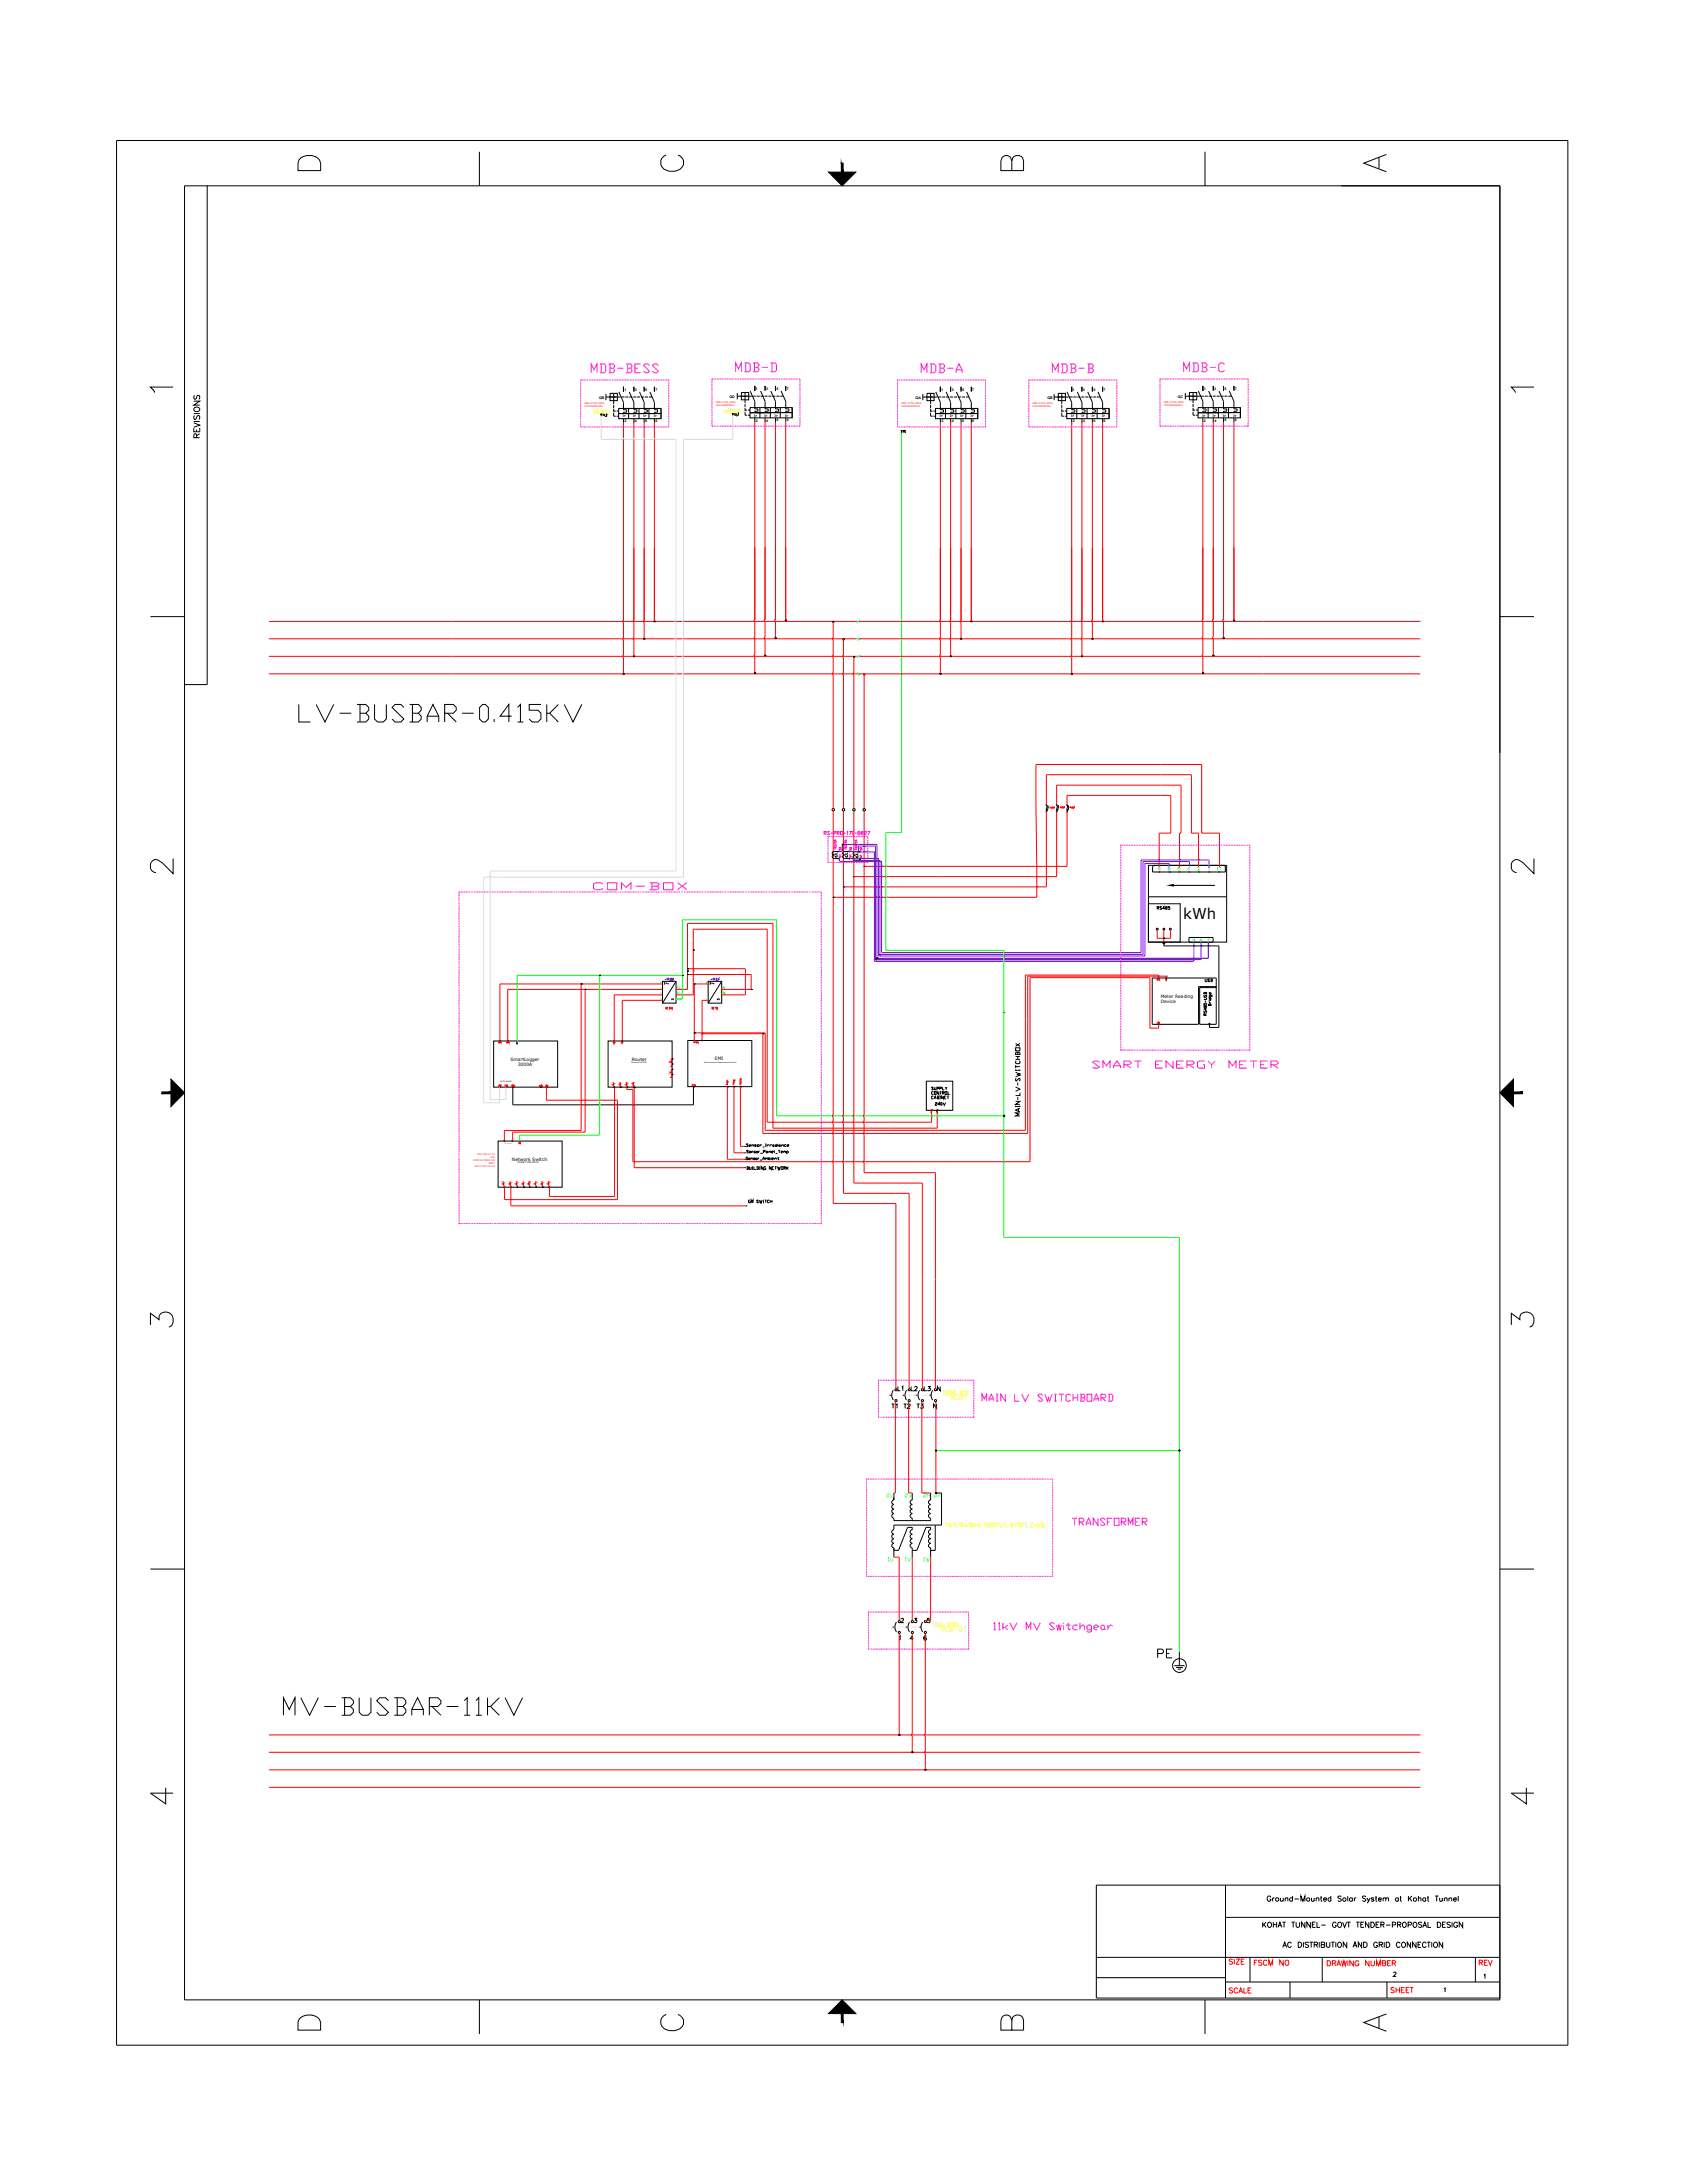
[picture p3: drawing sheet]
<svg xmlns="http://www.w3.org/2000/svg" width="216mm" height="279mm" viewBox="0 0 216 279" stroke-linecap="round" stroke-linejoin="round" font-family="sans-serif">
<defs><g id="words">
<text font-size="5.7" x="34.9" y="220.8">MV-BUSBAR-11KV</text>
<g font-size="5.3">
<text x="83.3" y="23.3">C</text>
<text x="173.2" y="23.3">A</text>
<text x="37" y="93.5">LV-BUSBAR-0.415KV</text>
<text x="18" y="232.1">4</text>
<text x="192.3" y="232.1">4</text>
<text x="83.3" y="261.1">C</text>
</g>
<text font-size="5.3" fill="#f00" x="173.2" y="261.1">A</text>
<g font-size="4.9">
<text x="37" y="22.9">D</text>
<text x="127" y="22.9">B</text>
<text x="18" y="112.9">2</text>
<text x="192.3" y="112.9">2</text>
<text x="18" y="171.1">3</text>
<text x="192.3" y="171.1">3</text>
<text x="37" y="261.1">D</text>
<text x="127" y="261.1">B</text>
</g>
<g font-size="4" fill="#f0f">
<text x="92.8" y="48.7">MDB-D</text>
<text x="116.8" y="49">MDB-A</text>
<text x="133.3" y="49">MDB-B</text>
<text x="150.3" y="48.7">MDB-C</text>
<text x="138.6" y="137.9">SMART ENERGY METER</text>
</g>
<text font-size="4" x="146.8" y="213.4">PE</text>
<g font-size="3.5">
<text x="18" y="51.5">1</text>
<text x="192.3" y="51.5">1</text>
<text x="117.1" y="193">2m</text>
<text x="188" y="252.9">REV</text>
</g>
<g font-size="3.5" fill="#f0f">
<text x="74.8" y="115">COM-BOX</text>
<text x="112.2" y="193">2u</text>
<text x="114.7" y="193">2v</text>
<text x="118.2" y="193">2n</text>
</g>
<text font-size="3.1" fill="#0ff" x="108.3" y="85.4">L3</text>
<g font-size="3.1" fill="#f0f">
<text x="106.2" y="110.1">S2</text>
<text x="113.6" y="179.2">L1</text>
<text x="115.4" y="179.2">L2</text>
<text x="117.1" y="179.2">L3</text>
<text x="118.9" y="179.2">N</text>
<text x="112.9" y="181.3">T1</text>
<text x="116.1" y="181.3">T3</text>
<text x="112.5" y="201.1">1U</text>
<text x="114.7" y="201.1">1V</text>
<text x="116.8" y="201.1">1W</text>
<text x="113.9" y="208.8">2</text>
<text x="115.7" y="208.8">3</text>
</g>
<g font-size="3.1">
<text x="108.7" y="111.1" transform="rotate(-90 108.7 111.1)">S1</text>
<text x="154.5" y="112.5">11</text>
<text x="85.4" y="127.7">AC</text>
</g>
<text font-size="3.1" fill="#7f00ff" x="151.3" y="121.7">9</text>
<text font-size="3.1" fill="#0f0" x="85.4" y="128.4">AC</text>
<g font-size="3.1" fill="#f00">
<text x="91.4" y="128.4">AC</text>
<text x="117.5" y="208.8">5</text>
</g>
<text font-size="2.6" fill="#f0f" x="114.3" y="56.4">PE</text>
<g font-size="2.6" fill="#0ff">
<text x="108.3" y="82.9">.</text>
<text x="108.7" y="80.8">.</text>
<text x="83.3" y="128.4">+</text>
<text x="83.3" y="129.1">-</text>
</g>
<text font-size="2.6" fill="#545454" x="108.7" y="85.4">.</text>
<g font-size="2.6" fill="#7f00ff">
<text x="109.7" y="110.1" transform="rotate(-90 109.7 110.1)">S2</text>
<text x="111.1" y="110.1" transform="rotate(-90 111.1 110.1)">S2</text>
<text x="147.1" y="112.9">.</text>
<text x="148.5" y="112.9">.</text>
<text x="149.6" y="112.9">.</text>
<text x="151" y="112.9">.</text>
<text x="153.5" y="112.9">.</text>
</g>
<g font-size="2.6">
<text x="152.4" y="121.7">.</text>
<text x="153.5" y="121.7">.</text>
</g>
<text font-size="2.6" fill="#00f" x="83.3" y="127.7">-</text>
<g font-size="2.6" fill="#f00">
<text x="89.3" y="127">+</text>
<text x="89.3" y="129.1">-</text>
<text x="147.1" y="126.3">+</text>
<text x="62.8" y="134.4">+</text>
</g>
<g font-size="2.6" fill="#0f0">
<text x="117.8" y="143.6">L</text>
<text x="64.2" y="147.1">-</text>
</g>
<text font-size="1.9" x="151.4" y="117.7">kWh</text>
<g font-size=".6">
<text x="148.6" y="127.7">Meter Reading</text>
<text x="148.6" y="128.4">Device</text>
<text x="65.3" y="135.8">SmartLogger</text>
<text x="66.3" y="136.5">3000A</text>
<text x="80.8" y="135.7">Router</text>
<text x="91.5" y="135.7">EMI</text>
<text x="65.5" y="148.6">Network Switch</text>
</g>
<g font-size=".5">
<text x="76.7" y="51">QB</text>
<text x="79.7" y="53.4">I&gt;</text>
<text x="79.9" y="50">1</text>
<text x="81" y="53.4">I&gt;</text>
<text x="81.3" y="50">3</text>
<text x="82.4" y="53.4">I&gt;</text>
<text x="82.6" y="50">5</text>
<text x="83.7" y="53.4">I&gt;</text>
<text x="83.9" y="50">7</text>
<text x="93.4" y="50.9">QD</text>
<text x="96.5" y="53.3">I&gt;</text>
<text x="96.7" y="49.9">1</text>
<text x="96.7" y="54">2</text>
<text x="97.8" y="53.3">I&gt;</text>
<text x="98.1" y="49.9">3</text>
<text x="98.1" y="54">4</text>
<text x="99.2" y="53.3">I&gt;</text>
<text x="99.4" y="49.9">5</text>
<text x="99.4" y="53.9">6</text>
<text x="100.5" y="53.3">I&gt;</text>
<text x="100.7" y="49.9">7</text>
<text x="100.7" y="53.9">8</text>
<text x="117.2" y="51">QA</text>
<text x="120.3" y="53.4">I&gt;</text>
<text x="120.5" y="50">1</text>
<text x="121.6" y="53.4">I&gt;</text>
<text x="121.8" y="50">3</text>
<text x="122.9" y="53.4">I&gt;</text>
<text x="123.1" y="50">5</text>
<text x="124.2" y="53.4">I&gt;</text>
<text x="124.4" y="50">7</text>
<text x="134" y="51">QB</text>
<text x="137.1" y="53.4">I&gt;</text>
<text x="137.3" y="50">1</text>
<text x="138.4" y="53.4">I&gt;</text>
<text x="138.6" y="50">3</text>
<text x="139.7" y="53.4">I&gt;</text>
<text x="139.9" y="50">5</text>
<text x="141" y="53.4">I&gt;</text>
<text x="141.2" y="50">7</text>
<text x="150.7" y="50.9">QC</text>
<text x="153.9" y="53.3">I&gt;</text>
<text x="154.1" y="49.9">1</text>
<text x="154.1" y="54">2</text>
<text x="155.2" y="53.3">I&gt;</text>
<text x="155.4" y="49.9">3</text>
<text x="155.4" y="54">4</text>
<text x="156.5" y="53.3">I&gt;</text>
<text x="156.7" y="49.9">5</text>
<text x="156.7" y="53.9">6</text>
<text x="157.9" y="53.3">I&gt;</text>
<text x="158" y="49.9">7</text>
<text x="158" y="53.9">8</text>
<text x="79.9" y="54.1">2</text>
<text x="81.3" y="54.1">4</text>
<text x="82.6" y="54.1">6</text>
<text x="83.9" y="54.1">8</text>
<text x="120.5" y="54.1">2</text>
<text x="121.8" y="54.1">4</text>
<text x="123.1" y="54.1">6</text>
<text x="124.4" y="54.1">8</text>
<text x="137.3" y="54.1">2</text>
<text x="138.6" y="54.1">4</text>
<text x="139.9" y="54.1">6</text>
<text x="141.2" y="54.1">8</text>
</g>
<g font-size=".3" fill="#cd2027">
<text x="74.8" y="52.1">1SDA068069R1</text>
<text x="74.8" y="51.7">ABB-XT3N-400A</text>
<text x="91.6" y="51.9">1SDA068069R1</text>
<text x="91.6" y="51.6">ABB-XT3N-400A</text>
<text x="115.3" y="52.1">1SDA068069R1</text>
<text x="115.4" y="51.7">ABB-XT3N-400A</text>
<text x="132.1" y="52.1">1SDA068069R1</text>
<text x="132.2" y="51.7">ABB-XT3N-400A</text>
<text x="148.9" y="51.9">1SDA068069R1</text>
<text x="149" y="51.6">ABB-XT3N-400A</text>
<text x="60.6" y="148.6">AH001223801129</text>
<text x="60.8" y="149.4">A8:F7:ED:LA:14</text>
<text x="61" y="147.8">192.168.47.14</text>
<text x="62.6" y="149">MAC:</text>
<text x="62.8" y="148.2">SN:</text>
</g>
<text font-size=".3" x="66.3" y="148.9">PLANET IGS-801M</text>
<g font-size=".2">
<text x="80.8" y="136.1">Teltonika RUT955</text>
<text x="90.1" y="136.1">Environmental Measurement Device</text>
<text x="64" y="138.5">DATA RS485</text>
</g>
</g></defs>
<!-- layer: Viewport -->
<path d="M171.6 23.8h20.4v72.5" fill="none" stroke="#000" stroke-width=".13"/>
<!-- layer: Title Block -->
<g fill="none" stroke="#000" stroke-width=".13">
<path d="M14.9 18h185.8v243.8h-185.8zM61.4 19.4v4.4M154.2 19.4v4.4M23.6 23.8h168.4v232.2h-168.4zM26.5 23.8v63.8h-2.9M24.8 54.8v.5h.8v-.5M24.8 54.1l.8 .3-.8 .3M24.8 51.3h.8l-.8 .6h.8M24.8 53.9h.8M24.8 52.9h.8M24.9 53.2l-.1 .2 .1 .3 .2-.1 .1-.4h.2h.1l.1 .2-.1 .3M24.9 52.2a.35 .35 0 0 1 .5-.1 .35 .35 0 0 1 .1 .5 .35 .35 0 0 1-.5 .1 .35 .35 0 0 1-.1-.5z"/>
<path d="M24.9 50.6l-.1 .2 .1 .3 .2-.1 .1-.3 .2-.1h.1l.1 .2-.1 .3M25.2 56l-.1-.4h-.2l-.1 .4h.8M25.2 55v.3M25.6 55.5l-.4 .3M19.3 78.9h4.3M192 78.9h4.3M19.3 200.8h4.3M192 200.8h4.3M61.4 256v4.3M140.3 250.5h51.7M140.3 253.1h16.5M154.2 256v4.3"/>
<path d="M156.8 241.3v14.4M156.8 245.4h35.2M156.8 253.7h35.2M160 250.5v3.2M165.1 253.7v2M169.2 250.5v3.2M177.5 253.7v2M192 241.3h-51.7v14.4"/>
</g>
<g fill="#000" stroke="#000" stroke-width=".13">
<path d="M106 22h3.5l-1.7 1.8zM21.9 138.1l1.7 1.8-1.7 1.7zM192 139.9l1.7-1.8v3.5zM107.8 256l1.7 1.7h-3.5z"/>
<path d="M107.7 20.9l.2 1.1v-1.1zM107.7 20.9l.2 1.1h-.2z"/>
<path d="M20.7 139.8v.2l1.2-.2zM20.7 140l1.2-.2v.2z"/>
<path d="M193.7 140h1.2v-.2zM193.7 139.8h1.2l-1.2 .2z"/>
<path d="M107.7 257.7v1.2h.2zM107.7 257.7h.2v1.2z"/>
</g>
<!-- layer: RED_12AWG -->
<path d="M106.6 103.8v12.8M107.9 103.8v12.8M109.3 103.6v13M110.6 103.6v13M114.7 154v23.7M114.7 152.7h1.6v25M114.7 151.4h3.3v26.3M114.7 150.1h5v27.6M119.8 179.4v11.7" fill="none" stroke="#f00" stroke-width=".13"/>
<!-- layer: LOCBOX -->
<g fill="none" stroke="#000" stroke-width=".13">
<path d="M130 139.1l.5 .3-.5 .3M130 137.3l.5 .1-.2 .1 .2 .1-.5 .2M130 134.1h.5v.4h-.5zM130 136.3v.4M130 136.9v.2M130 137h.5M130 136.5h.5M130 135.6h.5M130 135.2h.5M130 135h.5M130 133.6l.5 .3M130.1 138l-.1 .1 .1 .3 .3-.4 .1 .1v.2l-.1 .1"/>
<path d="M130.1 135.8l-.1 .1 .1 .2h.3h.1v-.2l-.1-.1M130.3 135v-.2l.1-.1 .1 .1v.2M130.3 134.8l-.2-.1-.1 .3M130.3 135.2v.4M130.3 138.5v.4M130.5 139.9v.3h-.5M130.5 136.9v.2M130.5 133.6l-.5 .3M130 141h.5l-.5 .3h.5M130 141.5v.2M130 141.6h.5M130.3 140.4v.4"/>
<path d="M130.3 141.9v.4M130.5 142.4h-.5l.3 .2-.3 .2h.5M130.5 141.9l-.5 .2 .5 .2M130.5 141.5v.2"/>
</g>
<!-- layer: 0 -->
<g fill="none" stroke="#000" stroke-width=".13">
<path d="M147 110.8h10v9.8h-10zM147 115.7h4v4.9h-4zM147 114.8h10M148.1 116.2h.2v-.1l-.2-.1v.4M148.2 116.2l.1 .2M148.7 116.1h-.3l.3 .2-.1 .1-.2-.1M149 116.3h-.2l.2-.3v.4M149.2 116.2v-.2l.2 .2-.3 .1 .2 .1v-.2M149.7 116h-.2v.2h.2v.2l-.2-.1M150.2 113.3h5.3M63.9 133.2h-.7v5.9h8.2v-5.9h-7.4M78.5 133.2h-.7v5.9h8.2v-5.9h-7.4"/>
<path d="M88.7 133.2h-.7v5.9h8.2v-5.9h-7.4M118.5 138.4h3.4v3.7h-3.4zM119.5 139.2h-.3l.3 .2h-.3M119.5 139.8h-.3v.2h.3M119.6 139.1v.4l.2-.1v-.3M119.6 139.7h.2v.4h-.2zM119.9 139.3h.2l.1-.1-.3-.1v.4M120.2 139.7v.4l-.3-.4v.4M120.3 139.3h.2v-.1l-.2-.1v.4M120.3 139.7h.2M120.4 139.7v.4M120.6 139.1v.4h.3"/>
<path d="M120.6 139.9h.2l.1-.1-.3-.1v.4M120.7 139.9l.2 .2M121 139.1l.1 .4M121 139.7h.2v.4h-.2zM121.2 139.1l-.1 .2M121.3 139.7v.4h.3M147.5 125.2v5.9h5.9v-4.8h2.3M148.2 125.2h7.5v5.9h-2.2v-4.7h2.2M154.1 128.4v.2h.1a.13 .13 0 0 1 0-.2 .13 .13 0 0 1 .2 0v.2M154.1 127.7l.3 .1v.1h-.3M154.1 127.2h.3M154.1 128.7v.2l.1-.2a.11 .11 0 0 1 .2 0 .11 .11 0 0 1 0 .2 .11 .11 0 0 1-.2-.1z"/>
<path d="M154.1 129.4v.2h.1l.2-.2v.2M154.1 127.4v.2l.3-.2v.2M154.2 130v-.3h-.1v.3h.3M154.2 125.3l.1 .3h.2v-.3M154.3 127.2v-.1l.1-.1v.2M154.3 127.1h-.2v.1M154.3 128.1v.2M154.3 129v.3l-.2-.2h.3M154.4 129.7l-.2 .1M154.5 126.3v.1M154.7 128.7h.3M154.7 128.1h.1"/>
<path d="M154.7 127.7h.3M154.8 128.4h.2M154.8 128.1h.2M154.8 125.4h-.2l.2 .2h-.2M154.8 128.7v-.1l.1-.1 .1 .2M154.8 128.6h-.1v.1M154.8 128.2v.1l.1 .1M154.9 127.7l.1 .2h-.2v-.1zM154.9 125.3l.3 .1-.1 .1M155 127.4l-.1 .2-.1-.1v-.1h.3v.2M155 127.1l-.1 .1h-.1v-.1h.1v.1M155 125.5l.2 .1h-.3"/>
<path d="M155 125.3v.3M64.5 146h-.8v5.9h8.2v-5.9h-7.4M95.6 149.3h.1v.2M95.6 149.5l.2 .1-.2 .1M95.6 149.3v.4M95.7 148.1h-.2l.2 .3h-.1h-.1M95.8 146.4h-.3l.3 .3h-.1h-.2M95.8 147.3h-.3l.3 .2h-.3M95.8 148.3h.2v-.1a.12 .12 0 0 0-.2 .1 .12 .12 0 0 0 0 .1 .12 .12 0 0 0 .2 0M95.9 146.6h.1v-.1l-.1 .1v.1h.1M95.9 147.4h.2l-.1-.1a.11 .11 0 0 0-.1 .2 .11 .11 0 0 0 .1 0h.1M95.9 149.3l.1 .4 .1-.1v-.3"/>
<path d="M96 153.6l-.2 .1 .1 .2h.1v-.1M96.1 148.3l.1-.1 .1 .2M96.1 148.2v.2M96.2 153.9v-.3l.1 .2 .1-.2v.3M96.2 147.4h.1l.1 .2M96.2 147.3v.3M96.2 146.6l.2-.1v.2M96.2 146.5v.2M96.3 149.3h.1M96.3 149.7h.1M96.3 149.3v.4M96.5 149.3v.4h.2"/>
<path d="M96.6 148.3l-.2-.1 .2 .2h-.2M96.7 147.4h-.2l.2 .1h-.2M96.8 146.5l-.2 .1h.1v.1h-.1M96.8 149.3l.3 .1-.1 .3h-.2M96.9 149.3v.4M97 146.5l.1 .1v.1h-.2zM97 148.2v.2M97.1 153.7h-.3l.3 .2h-.1h-.2M97.1 147.3v.3M97.1 148.2l-.1 .1M97.2 153.6l.1 .3 .1-.1v.1l.1-.3M97.2 149.3h.1"/>
<path d="M97.2 149.7h.1M97.2 147.3l-.1 .1M97.2 149.3v.4M97.2 148.5h.4M97.3 146.5v.2M97.3 147.6h.3M97.5 146.6l-.1-.1-.1 .1M97.6 148.4l.1-.3 .1 .3M97.6 146.8h.2M97.6 148.3h.2M97.7 149.3v.4l-.3-.4v.4M97.7 153.6h.1"/>
<path d="M97.7 153.9h.1M97.7 147.4h.2v-.1l-.2-.1v.4M97.7 153.6v.3M97.9 153.6h.2M98 146.4h.1M98 146.7h.1M98 148.3v-.1l.1 .1M98 148.2v.2M98 149.3l-.2 .1v.3h.2l-.1-.2M98 153.6v.3M98 146.4v.3M98 147.4l.2-.1v.2l-.1 .1z"/>
<path d="M98.1 148.3h.1v.1M98.2 146.5v.2M98.2 147.5l.1 .1M98.3 148.3l.1-.1 .1 .1v.1zM98.3 148.1v.3M98.4 147.4l.2-.1v.3M98.4 147.3v.3M98.4 146.6l-.1-.1-.1 .1M98.5 153.7h-.3l.1 .2h.2M98.5 146.5v.2M98.6 153.6v.3M98.6 153.8h.2"/>
<path d="M98.7 148.1v.1M98.7 148.2v.2M98.7 149.3v.4l-.2-.4v.4M98.7 147.4h.3l-.1-.1-.2 .1 .1 .2h.1M98.8 146.6l-.1-.1-.2 .1M98.8 148.3h.1v-.1l-.1 .1v.1h.1M98.8 149.5h.1M98.8 153.6v.3M98.9 146.5l.2 .1-.1 .1h-.1zM99 149.3h-.2v.4h.2M99.1 146.7h.1M99.1 147.2v.4"/>
<path d="M99.1 148.3l.2-.1v.2M99.1 148.2v.2M99.2 149.3h.2M99.2 146.6l.1-.1 .2 .1-.2 .1zM99.3 149.3v.4M99.3 147.6h.2M99.5 146.4v.3M99.5 148.2h.2M99.5 149.3l.1 .4 .1-.2v.2l.2-.4M99.6 148.1v.3h.1M99.6 146.4h.1M99.6 146.5v.2"/>
<path d="M99.6 147.2h.2M99.7 146.6l.1-.1v.2zM99.7 147.2v.4M99.9 146.7h.1M100 149.3h.2v.4h-.2zM100 147.4h.2l-.1-.1-.1 .1v.2h.1M100 146.6l.2-.1 .1 .2M100 146.5v.2M100.3 147.4l.1-.1v.1M100.3 147.3v.3M100.3 149.5h.2v-.2h-.2v.4M100.4 149.5l.1 .2"/>
<path d="M100.4 147.4h.1v.2M100.6 146.5l-.2 .1v.1h.2M100.7 147.4h.2l-.1 .2h-.1M100.7 147.3v.4M100.7 149.3v.4M100.7 146.6h.2v-.1l-.2 .1 .1 .1h.1M100.7 149.5l.2 .2M100.9 149.3l-.2 .2M119.5 140.3h-.3l.1 .3h.2M119.6 140.6l.1-.3 .1 .3M119.6 140.5h.2M119.9 140.3h.3l-.1 .2"/>
<path d="M120 140.5l.2 .1h-.3M120 140.3v.3M120.3 140.3h.1M120.3 140.3v.3M120.7 140.3v.3l-.2-.3v.3M120.9 140.5h.1M121.1 140.3h-.2v.3M121.2 140.3h.2M121.3 140.3v.3M161.6 246v.7M161.7 246.3l.3 .4M162 246l-.4 .5"/>
<path d="M162.3 246.1a.31 .31 0 0 1 .4 .3 .31 .31 0 0 1-.4 .2l-.1-.2zM162.6 242.8a.24 .24 0 0 0-.2-.1 .24 .24 0 0 0-.2 .2v.2a.23 .23 0 0 0 .2 .2 .23 .23 0 0 0 .2-.2h-.1M162.9 242.9v.4M163 246v.7M163 246.3h.4M163.1 242.9h-.1l-.1 .2M163.4 246v.7M163.5 246.7l.3-.7 .3 .7M163.6 246.5h.3M163.9 242.9v.4h.2l.1-.1M164.1 246h.4M164.2 249.3l.2-.7 .3 .7"/>
<path d="M164.2 242.9v.4M164.2 249h.4M164.3 246v.7M164.5 243l.1-.1h.2v.4M164.5 242.9v.4M165.3 248.7a.24 .24 0 0 0-.3-.1 .24 .24 0 0 0-.2 .2v.2a.24 .24 0 0 0 .2 .3 .24 .24 0 0 0 .3-.2M165.3 246h.4M165.4 243a.21 .21 0 0 0-.3 0 .21 .21 0 0 0 0 .3 .21 .21 0 0 0 .3-.1M165.4 242.7v.6M165.5 246v.7M165.7 243h.5M165.9 246v.6l.2 .1 .2-.2v-.5"/>
<path d="M166.2 248.6h.2a.36 .36 0 0 1 .2 .4 .36 .36 0 0 1-.4 .3zM166.5 243.3v-.6l.2 .6 .3-.6v.6M166.8 248.6v.7M167 246v.7l-.4-.7v.7M167.5 248.7l-.2-.1-.3 .1 .1 .1 .4 .3-.2 .2-.3-.2M167.6 248.6h.4M167.7 246v.7l-.4-.7v.7M167.8 248.6v.7M167.8 242.9l.1 .4h.1l.2-.1M168 246.3h.2M168.2 248.9h.4v-.3h-.4v.7M168.2 242.9v.4"/>
<path d="M168.4 246h-.4v.7h.4M168.4 248.9l.2 .4M168.4 243l.1-.1h.3v.4M168.4 242.9v.4M168.5 246v.7h.4M168.8 248.6v.7M169 242.9h.2M169.1 242.7v.5l.1 .1M169.1 248.9h.4v-.3h-.4v.7l.4-.1v-.2l-.1-.1M169.1 246.4h.5M169.4 243.1h.4a.22 .22 0 0 0-.3-.2 .22 .22 0 0 0-.2 .2 .22 .22 0 0 0 .2 .2l.3-.1M169.8 248.6v.5l.2 .2 .2-.2v-.5"/>
<path d="M170.3 243a.2 .2 0 0 0-.3 0 .2 .2 0 0 0 0 .3 .2 .2 0 0 0 .3-.1M170.3 242.7v.6M170.4 248.6h.4M170.6 248.6v.7M171 248.6v.7M171 246.2a.24 .24 0 0 0-.3-.2 .24 .24 0 0 0-.2 .3v.1a.23 .23 0 0 0 .3 .3 .23 .23 0 0 0 .2-.3h-.1M171.3 246.1a.31 .31 0 0 1 .4 .3 .31 .31 0 0 1-.4 .2l-.1-.2zM171.3 248.6h.1a.32 .32 0 0 1 .3 .3 .32 .32 0 0 1-.4 .3l-.1-.2zM171.7 242.8l-.2-.1-.3 .1 .1 .1 .4 .3-.2 .1-.3-.1M171.8 246l.3 .7 .2-.7M172.4 248.6v.7l-.5-.7v.7M172.4 246h.4"/>
<path d="M172.5 242.7v.6M172.6 246v.7M173.1 243a.21 .21 0 0 0-.3 0 .21 .21 0 0 0 0 .3 .21 .21 0 0 0 .3-.1M173.1 242.9v.4M173.2 249.3l.2-.7 .3 .7M173.3 249h.3M173.3 242.9v.4M173.6 246h.4M173.6 242.9h-.2l-.1 .2M173.8 246v.7M174.2 246.3h.2M174.3 248.6v.7l-.5-.7v.7"/>
<path d="M174.5 248.6h.2a.37 .37 0 0 1 .3 .3 .37 .37 0 0 1-.3 .4h-.2zM174.6 246h-.4v.7h.4M174.8 242.8l-.2-.1-.2 .1v.1l.4 .3-.2 .1-.2-.1M175 242.9l.1 .4 .2-.4M175.1 243.3l-.2 .3M175.2 246v.7l-.5-.7v.7M175.4 246h.3a.37 .37 0 0 1 .2 .4 .37 .37 0 0 1-.2 .3h-.3zM175.8 243l-.3-.1v.1l.3 .2-.1 .1-.2-.1M176 242.9h.2M176.1 242.7v.5l.1 .1M176.1 246.3h.3M176.3 248.7a.25 .25 0 0 0-.3-.1 .25 .25 0 0 0-.2 .2v.2a.24 .24 0 0 0 .2 .3 .24 .24 0 0 0 .3-.3h-.2"/>
<path d="M176.4 243.1l.4-.1a.2 .2 0 0 0-.3 0 .2 .2 0 0 0 0 .3 .2 .2 0 0 0 .3-.1M176.5 248.9h.4v-.2l-.1-.1h-.3v.7M176.5 246h-.4v.7h.4M176.7 246.3h.4v-.2l-.4-.1v.7M176.7 248.9l.2 .4M176.9 246.3l.2 .4M177 243l.1-.1h.2v.4M177 242.9v.4M177.2 248.6v.7M177.3 243l.2-.1h.2v.4M177.4 246.4h.5M177.4 248.6h.2a.37 .37 0 0 1 .3 .3 .37 .37 0 0 1-.3 .4h-.2z"/>
<path d="M178.2 246.4l.4-.1v-.2l-.4-.1v.7M178.3 252.5l.3-.1 .1 .2-.4 .4h.4M178.9 246.3h.3l.1-.2-.2-.1h-.2v.7M179 243a.21 .21 0 0 0-.4 0 .21 .21 0 0 0 0 .3 .21 .21 0 0 0 .4-.1M179 242.9v.4M179.1 246.3l.2 .4M179.1 242.9h.3M179.2 248.7a.24 .24 0 0 0-.3-.1 .24 .24 0 0 0-.2 .2v.2a.24 .24 0 0 0 .2 .3 .24 .24 0 0 0 .3-.2M179.2 242.7v.5l.2 .1M179.4 248.7l.1-.1a.31 .31 0 0 1 .4 .3 .31 .31 0 0 1-.4 .3l-.1-.2zM179.5 246.1l.2-.1a.32 .32 0 0 1 .3 .4 .32 .32 0 0 1-.4 .2l-.1-.2zM180.2 246.4l.4-.1 .1-.2-.2-.1h-.3v.7"/>
<path d="M180.2 242.7v.6M180.4 243l.3 .3M180.5 248.6v.7l-.4-.7v.7M180.7 242.7l-.5 .4M180.9 246.1a.31 .31 0 0 1 .4 .3 .31 .31 0 0 1-.4 .2l-.1-.2zM181.2 248.6v.7l-.4-.7v.7M181.5 248.9h.2M181.5 243l.1-.1h.2l.1 .4M181.5 242.7v.6M181.9 248.6h-.4v.7h.4M182 246.1l-.2-.1-.3 .1 .1 .2 .4 .2-.2 .2-.3-.1M182.1 246.7l.2-.7 .3 .7"/>
<path d="M182.2 246.5h.3M182.4 243a.21 .21 0 0 0-.3 0 .21 .21 0 0 0 0 .3 .21 .21 0 0 0 .3-.1M182.4 242.9v.4M182.5 248.7a.24 .24 0 0 0-.3-.1 .24 .24 0 0 0-.2 .2v.2a.24 .24 0 0 0 .2 .3 .24 .24 0 0 0 .3-.2M182.6 248.6h.5M182.6 242.9h.3M182.7 246v.7h.4M182.7 242.7v.5l.2 .1M182.9 248.6v.7M183.2 248.6v.7M183.5 248.7l.2-.1a.32 .32 0 0 1 .3 .3 .32 .32 0 0 1-.4 .3l-.1-.2zM183.7 242.7h.4"/>
<path d="M183.9 242.7v.6M184 246a.36 .36 0 0 1 .4 .2 .36 .36 0 0 1-.1 .4l-.3 .1zM184.2 242.9l.1 .4h.1l.2-.1M184.6 242.9v.4M184.6 246.3h.3M184.6 248.6v.7l-.4-.7v.7M184.8 254.5l.1-.1v.6M184.8 243l.1-.1h.3v.4M184.8 242.9v.4M185 246h-.4v.7h.4M185.4 243l.1-.1h.3v.4M185.4 242.9v.4"/>
<path d="M185.6 246.1l-.1-.1-.3 .1v.1l.4 .3-.1 .2-.3-.1M185.8 246v.7M186 243.1h.4v-.1a.21 .21 0 0 0-.3 0 .21 .21 0 0 0 0 .3 .21 .21 0 0 0 .3-.1M186.5 246.2a.25 .25 0 0 0-.2-.2 .25 .25 0 0 0-.3 .3v.1a.24 .24 0 0 0 .3 .3 .24 .24 0 0 0 .2-.3h-.1M186.6 242.7v.6M187.2 246v.7l-.5-.7v.7M192 241.3v14.4h-51.7"/>
<circle cx="96.8" cy="148.3" r=".12"/>
<circle cx="96.9" cy="147.5" r=".12"/>
<circle cx="163.5" cy="243.1" r=".22"/>
<circle cx="167.4" cy="243.1" r=".21"/>
<circle cx="172" cy="243.1" r=".22"/>
<circle cx="181.1" cy="243.1" r=".22"/>
</g>
<!-- layer: SYMS -->
<g fill="none" stroke="#000" stroke-width=".13">
<path d="M76.9 53h.1l-.1 .2zM77.1 53h.2M77.2 53v.3M77.4 53.2h-.1l.1-.2v.3M77.5 53.2h.1M77.6 53.1l.1-.1-.1 .3h.1M93.7 52.9h.1v.2zM94 52.9h.1M94 52.9v.3M94.3 53.1h-.2l.1-.2v.3M94.3 53.2h.1M94.4 53l.1 .2"/>
<path d="M83.7 79.5h.1M100.6 79.4h.1M106.6 79.6h.1M124.3 79.5h.1M141.1 79.5h.1M157.9 79.4h.1M79.8 86.2h.1M81.1 84h.1M82.4 81.8h.1M96.6 86.1h.1M97.9 83.9h.1M99.2 81.7h.1"/>
<path d="M120.3 86.2h.1M121.7 84h.1M123 81.8h.1M137.2 86.2h.1M138.5 84h.1M139.8 81.8h.1M153.9 86.1h.1M155.3 83.9h.1M156.6 81.7h.1M106.6 114.8h.1M107.9 113.5h.1M133.9 103.6l.1 .1"/>
<path d="M134 103.7l-.1 .1M134 103.2l.1 .1M134 103.2l.2 .1-.2 .4h-.1zM134.1 103.1v.1M135.2 103.6l.2 .1M135.3 103.7l-.1 .1M135.3 103.2l.2 .1M135.3 103.2h.2l-.1 .5-.2-.1zM135.5 103.1l-.1 .1M136.5 103.6l.2 .1M136.6 103.7v.1M136.6 103.2l.2 .1-.1 .4-.2-.1z"/>
<path d="M136.6 103.2l.2 .1M136.8 103.1l-.1 .1M147.5 111.6h9.3M147.7 110.8h8.9M64 139.1h.1M64 139.1h-.1l.1 .1M64.1 139.1h-.1l.1 .1M64.8 139.1h.1M64.8 139.1h-.1l.1 .1M64.9 139.1v.1M65.7 139.1h.1M65.7 139.1h-.1l.1 .1"/>
<path d="M65.7 139.1v.1M66 133.5h.3M66.1 133.6h.2M66.1 133.6h.1M66.2 133.3v.2M69.2 139.1h.1M69.3 139.1h-.1l.1 .1M70 139.1h.1M70 139.1h-.1l.1 .1M70.1 139.1h-.1l.1 .1M74.4 125.9h.1M74.9 126.6h.1"/>
<path d="M76.7 124.8h.1M78.6 139.1h.1M78.6 133.2h.1M78.6 133.2h-.1l.1 .1M78.6 139.1h-.1l.1 .1M78.7 133.2v.1M78.7 139.1v.1M79.5 139.1h.1M79.5 139.1h-.1l.1 .1M79.5 139.1v.1M79.6 133.2h.1M79.7 133.2h-.1l.1 .1"/>
<path d="M80.3 139.1h.1M80.3 139.1h-.1l.1 .1M80.4 139.1v.1M81.1 139.1h.1M81.2 139.1h-.1l.1 .1M81.2 139.2h.1M81.2 139.1v.1M86.1 136.2h.1M86.1 135.5h.1M86.1 137.5h.1M86.1 136.9h.1M86.1 136.1l-.1 .1 .1 .1"/>
<path d="M86.1 135.5h-.1l.1 .1M86.1 137.4l-.1 .1 .1 .1M86.1 136.8l-.1 .1h.1M86.2 136.1l-.1 .1h.1M86.2 135.5h-.1l.1 .1M86.2 137.5h-.1l.1 .1M86.2 136.8l-.1 .1h.1M88 124h.1M88.7 121.6h.1M88.8 133.2h.1M88.8 139.1h.1M88.9 133.1l-.2 .1h.2"/>
<path d="M88.9 139l-.2 .1 .2 .1M88.9 132.2h.1M88.9 133.1v.1M88.9 139v.1M89.8 132.3h.1M89.8 133.2h.1M89.9 133.1l-.1 .1h.1M93.2 139.1h.1M93.2 139l-.1 .1 .1 .1M93.2 139v.1M94 139.1h.1M94 139l-.1 .1 .1 .1"/>
<path d="M94.1 139l-.1 .1h.1M94.8 139.1h.1M94.9 139l-.1 .1 .1 .1M94.9 139v.1M96.1 126.6h.1M97.6 132.3h.1M112.1 122.8h.1M112.2 122.7h.1M112.6 122.2h.1M148.3 131.1h.1M148.3 131l-.1 .1 .1 .1M148.4 131l-.1 .1h.1"/>
<path d="M148.9 120.1h.1M154.8 131h.1M154.8 130.9l-.1 .1 .1 .1M154.9 131v.1M64.6 151.9h.1M64.6 151.9h-.1l.1 .1M64.6 151.9v.1M65.4 151.9h.1M65.4 151.9h-.1l.1 .1M65.5 151.9v.1M66.2 151.9h.1M66.2 151.9v.1"/>
<path d="M66.3 151.9h-.1l.1 .1M67.1 151.9h.1M67.1 151.9h-.1l.1 .1M67.1 151.9v.1M67.8 151.9h.1M67.8 151.9h-.1l.1 .1M67.9 151.9v.1M68.6 151.9h.1M68.7 151.9h-.1l.1 .1M68.7 151.9v.1M69.5 151.9h.1M69.5 151.9h-.1l.1 .1"/>
<path d="M69.5 151.9v.1M70.3 151.9h.1M70.3 151.9h-.1l.1 .1M70.4 151.9h-.1l.1 .1M95.3 149.5h.1M95.3 146.7h.1M95.3 147.5h.1M95.3 148.4h.1M95.5 154.3h.1M128.5 142.8h.1M114.4 194.3v.3h4.7v-.3M114.4 196.9a.29 .29 0 0 0-.3 .3 .29 .29 0 0 0 .3 .3"/>
<path d="M114.4 196.9a.29 .29 0 0 1-.3-.3 .29 .29 0 0 1 .3-.2 .29 .29 0 0 1-.3-.3 .29 .29 0 0 1 .3-.3v-.6h5.3v3.2M114.4 193.7a.29 .29 0 0 0-.3 .3 .29 .29 0 0 0 .3 .3M116.7 194.3v.3M116.8 196.9a.29 .29 0 0 0-.3 .3 .29 .29 0 0 0 .3 .3M116.8 196.9a.29 .29 0 0 1-.3-.3 .29 .29 0 0 1 .3-.2 .29 .29 0 0 1-.3-.3 .29 .29 0 0 1 .3-.3l-.1-.3h-.5l-1.2 2.9M116.8 193.7a.29 .29 0 0 0-.3 .3 .29 .29 0 0 0 .3 .3M119.1 195.8v-.3h-.6l-1.2 2.9M119.1 196.9a.29 .29 0 0 0-.3 .3 .29 .29 0 0 0 .3 .3M119.1 195.8a.29 .29 0 0 0-.3 .3 .29 .29 0 0 0 .3 .3 .29 .29 0 0 0-.3 .2 .29 .29 0 0 0 .3 .3M119.1 193.7a.29 .29 0 0 0-.3 .3 .29 .29 0 0 0 .3 .3M119.8 185.7h.1M150.9 185.7h.1"/>
<path d="M115.1 222.1h.1M116.7 224.3h.1M118.4 226.5h.1"/>
<circle cx="83.8" cy="79.5" r=".07"/>
<circle cx="83.8" cy="79.5" r=".03"/>
<circle cx="100.6" cy="79.4" r=".03"/>
<circle cx="100.6" cy="79.4" r=".07"/>
<circle cx="106.6" cy="79.6" r=".03"/>
<circle cx="106.6" cy="79.6" r=".07"/>
<circle cx="124.3" cy="79.5" r=".03"/>
<circle cx="124.3" cy="79.5" r=".07"/>
<circle cx="141.1" cy="79.5" r=".03"/>
<circle cx="141.1" cy="79.5" r=".07"/>
<circle cx="157.9" cy="79.4" r=".03"/>
<circle cx="157.9" cy="79.4" r=".07"/>
<circle cx="79.8" cy="86.2" r=".07"/>
<circle cx="79.8" cy="86.2" r=".03"/>
<circle cx="81.1" cy="84" r=".07"/>
<circle cx="81.1" cy="84" r=".03"/>
<circle cx="82.4" cy="81.7" r=".07"/>
<circle cx="82.4" cy="81.7" r=".03"/>
<circle cx="96.6" cy="86.1" r=".03"/>
<circle cx="96.6" cy="86.1" r=".07"/>
<circle cx="97.9" cy="83.9" r=".03"/>
<circle cx="97.9" cy="83.9" r=".07"/>
<circle cx="99.3" cy="81.6" r=".03"/>
<circle cx="99.3" cy="81.6" r=".07"/>
<circle cx="120.4" cy="86.2" r=".03"/>
<circle cx="120.4" cy="86.2" r=".07"/>
<circle cx="121.7" cy="84" r=".03"/>
<circle cx="121.7" cy="84" r=".07"/>
<circle cx="123" cy="81.7" r=".03"/>
<circle cx="123" cy="81.7" r=".07"/>
<circle cx="137.2" cy="86.2" r=".03"/>
<circle cx="137.2" cy="86.2" r=".07"/>
<circle cx="138.5" cy="84" r=".03"/>
<circle cx="138.5" cy="84" r=".07"/>
<circle cx="139.8" cy="81.7" r=".03"/>
<circle cx="139.8" cy="81.7" r=".07"/>
<circle cx="153.9" cy="86.1" r=".03"/>
<circle cx="153.9" cy="86.1" r=".07"/>
<circle cx="155.3" cy="83.9" r=".03"/>
<circle cx="155.3" cy="83.9" r=".07"/>
<circle cx="156.6" cy="81.6" r=".03"/>
<circle cx="156.6" cy="81.6" r=".07"/>
<circle cx="106.6" cy="103.6" r=".16"/>
<circle cx="108" cy="103.6" r=".16"/>
<circle cx="109.3" cy="103.6" r=".16"/>
<circle cx="110.6" cy="103.6" r=".16"/>
<circle cx="133.9" cy="103.9" r=".05"/>
<circle cx="133.9" cy="103.1" r=".05"/>
<circle cx="135.2" cy="103" r=".05"/>
<circle cx="135.2" cy="103.8" r=".05"/>
<circle cx="136.6" cy="103.1" r=".05"/>
<circle cx="136.6" cy="103.9" r=".05"/>
<circle cx="148.1" cy="118.9" r=".12"/>
<circle cx="149" cy="118.9" r=".12"/>
<circle cx="149.8" cy="118.9" r=".12"/>
<circle cx="149" cy="120.7" r=".12"/>
<circle cx="128.5" cy="142.8" r=".03"/>
<circle cx="128.5" cy="142.8" r=".07"/>
<circle cx="119.8" cy="185.7" r=".07"/>
<circle cx="119.8" cy="185.7" r=".03"/>
<circle cx="150.9" cy="185.7" r=".07"/>
<circle cx="150.9" cy="185.7" r=".03"/>
<circle cx="115.1" cy="222" r=".03"/>
<circle cx="115.1" cy="222" r=".07"/>
<circle cx="116.8" cy="224.3" r=".03"/>
<circle cx="116.8" cy="224.3" r=".07"/>
<circle cx="118.4" cy="226.5" r=".03"/>
<circle cx="118.4" cy="226.5" r=".07"/>
</g>
<!-- layer: TAGS -->
<g fill="none" stroke="#f00" stroke-width=".13">
<path d="M134.4 103.3h.1M134.5 103.3h-.1v.1M134.5 103.3v.1l.1-.1M134.6 103.3h.1v.1h-.1M134.8 103.4h.1M134.8 103.3h.1v.1h-.1M135.7 103.3h.1M135.8 103.2l-.1 .2M135.8 103.2v.2l.1-.2M136 103.2v.2h-.1M136.1 103.4h.1M136.2 103.3l-.1 .1h.1"/>
<path d="M137 103.3h.1M137.2 103.3v.1l-.2-.1v.1M137.3 103.3v.1M137.4 103.4h.1M137.5 103.3v.1M63.8 138.9v.1M63.8 139h.1M63.8 138.9h.1M63.9 138.9v.1M63.9 138.9h.1M63.9 139h.1M64 139v-.1h.1v.1"/>
<path d="M64.1 138.9v.1M64.6 138.9v.1M64.6 139h.1M64.6 138.9h.1M64.7 138.9v.1zM64.8 139v-.1h.1v.1M64.9 138.9l.1 .1M65.5 139h.1M65.5 138.9h.1M65.5 138.9v.1M65.6 138.9v.1M65.6 139v-.1h.1v.1"/>
<path d="M65.8 139h.1M65.8 138.9h.1M65.8 138.9v.1M69 138.9v.1l.1-.1M69.1 138.9l.1 .1M69.2 139l.1-.1v.1M69.2 139h.1M69.4 138.9v.1l-.1-.1v.1M69.8 138.9l.1 .1M69.9 139v-.1l.1 .1M69.9 139h.1M70.1 138.9v.1l-.1-.1v.1"/>
<path d="M78.5 138.7l.1 .1M78.5 138.8v.1M78.6 139h-.1M78.6 138.8l-.1 .1h.1M78.6 138.6h-.1M79.3 138.7l.1 .1M79.4 138.8v.1M79.4 139h-.1M79.4 138.8l-.1 .1h.1M79.4 138.6h-.1M80.1 138.7l.2 .1M80.1 138.6h.1"/>
<path d="M80.2 138.6h.1M80.2 138.8v.1M80.2 138.5l-.1 .1M80.2 138.5l.1 .1M80.3 139h-.2M80.3 138.8l-.2 .1h.2M80.3 138.6h.1M81 138.9l.1 .1h-.1M81 138.6l.1 .1M81.1 138.7v.1M81.1 138.8l-.1 .1M81.1 138.7h-.1l.1 .1"/>
<path d="M88.6 138.8v.1h.1M88.6 138.8h.1M88.7 138.8v.1M88.7 138.8l.1 .1M88.7 138.9h.1M88.8 138.8h.1M88.9 138.8v.1M88.9 138.8l.1 .1M89 138.9h.1M93 138.6l.1-.1-.1 .1M93 138.5h.1M93 138.3h.1"/>
<path d="M93 138.3l.1 .1M93 138.7h.1M93 138.2v.1M93.1 138.5h.1M93.1 138.7h.1M93.1 138.3h.1M93.1 138.6l-.1 .1h.1M93.1 138.3h-.1M93.1 138.8h.1M93.1 138.4h.1M93.1 138.8h-.1h.1M93.8 138.8h.2"/>
<path d="M93.8 138.8h.1M93.8 138.2h.2M93.9 138.4h.1M93.9 138.7l-.1-.1 .2 .1M93.9 138.5h.1M93.9 138.3h.1M93.9 138.7h.1M94 138.2h.1M94 138.3h.1M94.7 138.5h.1M94.7 138.8h.1M94.7 138.4h.1"/>
<path d="M94.7 138.3h.1M94.7 138.2h.1M94.7 138.7h.1M94.7 138.6h.1M94.7 138.2v.1M94.8 138.1h.1M94.8 138.4h.1M94.8 138.6h.1M94.8 138.4h-.1M94.8 138.2h.1M148.1 130.8v.2M148.2 131v-.2l.1 .2"/>
<path d="M148.2 131h.1M148.4 130.8v.2l-.1-.2v.2M64.4 151.4l.1 .1M64.5 151.7h-.1M64.5 151.5l-.1 .1h.1v-.1M64.5 151.3h-.1M65.2 151.4l.2 .1M65.3 151.3h.1M65.3 151.5v.1M65.4 151.7h-.2M65.4 151.5l-.2 .1h.2M66.1 151.4l.1 .1"/>
<path d="M66.1 151.3h.1M66.2 151.5v.1M66.2 151.7h-.1M66.2 151.5l-.1 .1h.1M66.2 151.3h.1M66.9 151.4l.1 .1M67 151.3h.1M67 151.5v.1M67 151.2l-.1 .1M67 151.7h-.1M67 151.5l-.1 .1h.1M67.6 151.4l.2 .1"/>
<path d="M67.6 151.3h.1M67.7 151.2h.1M67.7 151.5v.1M67.7 151.2l.1 .1M67.7 151.2v.1M67.8 151.7h-.2M67.8 151.5l-.2 .1h.2M67.8 151.3h.1M68.5 151.4l.1 .1M68.5 151.3h.1M68.6 151.5v.1M68.6 151.2h.1"/>
<path d="M68.6 151.3h-.1M68.6 151.2v.1M68.6 151.7h-.1M68.6 151.5l-.1 .1h.1M69.3 151.4l.1 .1M69.4 151.5v.1M69.4 151.7h-.1M69.4 151.5l-.1 .1h.1M69.4 151.3h-.1M70.1 151.4l.2 .1M70.2 151.3h.1zM70.2 151.6l.1-.1-.2 .1h.2"/>
<path d="M70.3 151.7h-.2"/>
<circle cx="70.2" cy="151.3" r=".03"/>
</g>
<g fill="none" stroke="#ffff7f" stroke-width=".13">
<path d="M78.6 133.1h.1M78.6 133v.1M79.6 133.1h.1M88.8 133h.1M88.8 133v.1M89.8 133h.1M122.6 178.7a.23 .23 0 0 0-.3-.1 .23 .23 0 0 0-.1 .3 .21 .21 0 0 0 .2 .2 .21 .21 0 0 0 .2-.1M122.8 178.8h.3l.1-.1-.1-.1h-.3v.5h.4v-.2l-.1-.1M123.4 178.7l.2-.1v.5M121.3 208.4a.23 .23 0 0 0-.3-.1 .23 .23 0 0 0-.1 .3 .21 .21 0 0 0 .2 .2 .21 .21 0 0 0 .2-.1M121.5 208.5h.3l.1-.1-.1-.1h-.3v.5h.4v-.2l-.1-.1M122.1 208.6h.5"/>
<path d="M122.8 208.3a.26 .26 0 0 1 .3 .2 .26 .26 0 0 1-.3 .3v-.2zM123.4 208.4l.1-.1v.5"/>
</g>
<!-- layer: DESC -->
<g fill="none" stroke="#f00" stroke-width=".13">
<path d="M78.5 133.4v.1M78.5 133.4l.1 .1v-.1M78.6 133.4h.1l-.1 .1M78.7 133.4v.1M79.5 133.4h.1M79.5 133.4l.1 .1M79.6 133.4v.1M79.7 133.4v.1v-.1M85.9 135.7h.1M85.9 137.1h.1M85.9 135.8h.1M85.9 136.4h.1"/>
<path d="M85.9 136.3l.1 .1M85.9 137.8h.1M85.9 137.7h.1M85.9 137h.1M85.9 137.1l.1 .1v-.1M86 136.5v.1M86 137.9h.1M86 136.4l-.1 .1M86 137.8h-.1M86 136.5h-.1l.1 .1M86 135.9h-.1h.1l-.1 .1h.1M86 135.6l-.1 .1"/>
<path d="M86 137.9h-.1h.1M86 137.2h-.1l.1 .1h-.1h.1M86 137h-.1M86 136.3l-.1 .1M86 137.7h-.1M88.8 133.3v.1zM89 133.4h.1M89.1 133.3v.1v-.1M89.3 133.3v.1M89.3 133.3l.1 .1v-.1"/>
</g>
<g fill="none" stroke="#f00" stroke-width=".13">
<path d="M132.7 113.5h.1M132.7 112.2h.1M132.7 110.9h.1M132.7 112.2v2.6h-26M132.7 110.9v1.3M132.7 110.9l-.1-13.1h21.2v8.8h2.3v4.4M133.9 112.2h.1M133.9 110.9h.1M133.9 112.2v1.3h-26M133.9 103.1v-3.9h18.6v7.4h.9v4.4M133.9 103.9v8.3M135.2 110.9h.1"/>
<path d="M135.2 103.9v8.3h-25.9M135.2 103.1v-2.6h15.9v6.1h-.1v4.4M136.6 103.9v7h-26M136.6 103.1v-1.3h13.2v4.8h-1.4v4.4M148.9 119v1.6M149.8 119v1.1h-1.7v-1.1M69.9 139.1v1.7h8.7M78.6 139.2v13.9h-8.3v-1.2M81.2 139.2v10.3h14.1M84.8 127.3h-6.2v5.9M84.8 126.6h-19.8v6.6M84.8 128h-5.2v5.2"/>
<path d="M84.8 125.9h-20.8v7.3M88 124.3v-6.1h10.9v26.2h21M88 124h7.4v3.3h-3M88.7 124.3v-5.4h9.5v24.7h21M88.7 124.7h7.4v2M88.9 125.9v7.3M89.8 128v5.2M92.4 126.6h3.7M93.1 139.1v9.3h2.2M93.9 139.1v8.4h1.4M94.8 139.1v7.6h.5M95.4 124.7h.1"/>
<path d="M65.4 153.5h.1M65.4 151.9v2.4h30M78.6 141.4h.1M78.6 140.8h.1M78.7 140.8h.3v12.7h-14.4v-1.6M79 141.4h.1M81.2 141.4h.1M98.9 143.6h.1"/>
</g>
<path d="M88.7 139.1v2.3h-23.1v-2.3M148.8 120.7h.3M148.9 120.9v.2h3.9M156 121.1v10.4h-1.2v-.5" fill="none" stroke="#000" stroke-width=".13"/>
<!-- layer: RED_10AWG -->
<path d="M74.4 126.6h.1M74.4 125.9v18.8h-9.8M74.9 126.6v18.3h-9.3M128.5 129.6h.1M74.4 140.8h.1M74.4 141.4h.1M74.9 140.8h.1M74.9 141.4h.1" fill="none" stroke="#f00" stroke-width=".13"/>
<!-- layer: GRN_12AWG -->
<g fill="none" stroke="#0f0" stroke-width=".13">
<path d="M115.4 55.3v51.2h-2v5.7M113.4 110.9h.1M113.4 112.2h.1M113.4 113.5h.1M113.4 114.8h.1M113.4 114.9v6.7h15.1v22.9l-.1 .2 .1 .1v.2M113.4 112.2v2.6M66.2 126.6h.1M66.2 125.9h.1M76.7 126.6h.1M76.7 125.9h.1M76.7 124.8v20.5h-10.2"/>
<path d="M87.3 126.6v-8.9h12.1v25.1h19.8M87.3 124.8h-21.1v8.5M76.7 140.8h.1M76.7 141.4h.1M120 142.8h8.5M128.5 145.2v3.4l-.1 .1 .1 .1v9.6h22.4v53M128.5 144.9l-.1 .2 .1 .1M119.8 185.7h31.2"/>
</g>
<!-- layer: LOCBOX -->
<g fill="none" stroke="#f0f" stroke-width=".13">
<path d="M74.3 54.5v.1h.2M74.3 48.8v.2M74.3 49.1v.1M74.3 49.2v.2M74.3 49.5v.1M74.3 49.7v.1M74.3 49.9v.1M74.3 50.1v.1M74.3 50.3v.2M74.3 50.5v.2M74.3 50.7v.2M74.3 50.9v.2"/>
<path d="M74.3 51.2v.1M74.3 51.4v.1M74.3 51.6v.1M74.3 51.8v.1M74.3 52v.1M74.3 52.2v.1M74.3 52.4v.1M74.3 52.6v.2M74.3 52.8v.2M74.3 53v.2M74.3 53.2v.2M74.3 53.5v.1"/>
<path d="M74.3 53.7v.1M74.3 53.9v.1M74.3 54.1v.1M74.3 54.3v.1M74.5 48.6h-.2v.2M74.5 48.6h.2M74.5 54.6h.2M74.7 48.6h.2M74.7 54.6h.2M74.9 48.6h.2M74.9 54.6h.2M75.2 48.6h.1"/>
<path d="M75.2 54.6h.1M75.4 48.6h.1M75.4 54.6h.1M75.6 48.6h.1M75.6 54.6h.1M75.7 47.7v-1.1l.3 .7 .4-.7v1.1M75.8 48.6h.1M75.8 54.6h.1M76 48.6h.1M76 54.6h.1M76.2 48.6h.1M76.2 54.6h.1"/>
<path d="M76.4 48.6h.2M76.4 54.6h.2M76.6 48.6h.2M76.6 54.6h.2M76.8 46.6h.5l.2 .2v.7l-.2 .2h-.5M76.8 48.6h.2M76.8 54.6h.2M77 46.6v1.1M77 48.6h.2M77 54.6h.2M77.3 48.6h.1M77.3 54.6h.1"/>
<path d="M77.5 48.6h.1M77.5 54.6h.1M77.7 48.6h.1M77.7 54.6h.1M77.9 46.6h.6l.1 .2v.1l-.1 .2M77.9 48.6h.1M77.9 54.6h.1M78.1 47.1h.4l.1 .2v.2l-.1 .2h-.6M78.1 46.6v1.1M78.1 48.6h.1M78.1 54.6h.1M78.3 48.6h.1"/>
<path d="M78.3 54.6h.1M78.5 48.6h.1M78.5 54.6h.1M78.7 48.6h.2M78.7 54.6h.2M78.9 48.6h.2M78.9 54.6h.2M79 47.1h.8M79.1 48.6h.2M79.1 54.6h.2M79.3 48.6h.2M79.3 54.6h.2"/>
<path d="M79.6 48.6h.1M79.6 54.6h.1M79.8 48.6h.1M79.8 54.6h.1M80 48.6h.1M80 54.6h.1M80.1 46.6h.6l.2 .2v.1l-.2 .2M80.2 48.6h.1M80.2 54.6h.1M80.3 47.1h.4l.2 .2v.2l-.2 .2h-.6M80.3 46.6v1.1M80.4 48.6h.1"/>
<path d="M80.4 54.6h.1M80.6 48.6h.1M80.6 54.6h.1M80.8 48.6h.2M80.8 54.6h.2M81 48.6h.2M81 54.6h.2M81.3 48.6h.1M81.3 54.6h.1M81.3 47.1h.3M81.4 48.6h.2M81.4 54.6h.2"/>
<path d="M81.7 48.6h.1M81.7 54.6h.1M81.9 48.6h.1M81.9 54.6h.1M82 46.6h-.7v1.1h.7M82.1 48.6h.1M82.1 54.6h.1M82.3 48.6h.1M82.3 54.6h.1M82.5 48.6h.1M82.5 54.6h.1M82.7 48.6h.2"/>
<path d="M82.7 54.6h.2M82.9 48.6h.2M82.9 54.6h.2M83.1 46.8l-.2-.2h-.3l-.2 .2 .7 .7-.2 .2h-.3l-.2-.2M83.1 48.6h.2M83.1 54.6h.2M83.3 48.6h.2M83.3 54.6h.2M83.6 48.6h.1M83.6 54.6h.1M83.8 48.6h.1M83.8 54.6h.1"/>
<path d="M84 48.6h.1M84 54.6h.1M84.2 48.6h.1M84.2 54.6h.1M84.2 46.8l-.2-.2h-.3l-.2 .2 .7 .7-.2 .2h-.3l-.2-.2M84.4 48.6h.1M84.4 54.6h.1M84.6 48.6h.1M84.6 54.6h.1M84.8 48.6h.2M84.8 54.6h.2M85 48.6h.2"/>
<path d="M85 54.6h.2M85.2 48.6h.2M85.2 54.6h.2M85.4 48.6h.2v.2M85.6 54.5v.1h-.2M85.6 48.8v.2M85.6 49.1v.1M85.6 49.2v.2M85.6 49.5v.1M85.6 49.7v.1M85.6 49.9v.1M85.6 50.1v.1"/>
<path d="M85.6 50.3v.2M85.6 50.5v.2M85.6 50.7v.2M85.6 50.9v.2M85.6 51.2v.1M85.6 51.4v.1M85.6 51.6v.1M85.6 51.8v.1M85.6 52v.1M85.6 52.2v.1M85.6 52.4v.1M85.6 52.6v.2"/>
<path d="M85.6 52.8v.2M85.6 53v.2M85.6 53.2v.2M85.6 53.5v.1M85.6 53.7v.1M85.6 53.9v.1M85.6 54.1v.1M85.6 54.3v.1M91.1 54.4v.1h.1M91.1 48.7v.2M91.1 48.9v.2M91.1 49.1v.2"/>
<path d="M91.1 49.4v.1M91.1 49.6v.1M91.1 49.8v.1M91.1 50v.1M91.1 50.2v.1M91.1 50.4v.1M91.1 50.6v.2M91.1 50.8v.2M91.1 51v.2M91.1 51.2v.2M91.1 51.4v.2M91.1 51.7v.1"/>
<path d="M91.1 51.9v.1M91.1 52.1v.1M91.1 52.3v.1M91.1 52.5v.2M91.1 52.7v.1M91.1 52.9v.2M91.1 53.1v.2M91.1 53.4v.1M91.1 53.6v.1M91.1 53.8v.1M91.1 54v.1M91.1 54.2v.1"/>
<path d="M91.2 48.5h-.1v.2M91.3 54.5h.2M91.3 48.5h.2M91.5 54.5h.2M91.8 54.5h.1M92 54.5h.1M92.2 54.5h.1M92.4 54.5h.1M92.6 54.5h.1M92.8 54.5h.1M93 54.5h.1M93.2 54.5h.2"/>
<path d="M93.4 54.5h.2M93.6 54.5h.2M93.8 54.5h.2M94.1 54.5h.1M94.3 54.5h.1M94.5 54.5h.1M94.7 54.5h.1M94.9 54.5h.1M95.1 54.5h.1M95.3 54.5h.2M95.5 54.5h.2M95.7 54.5h.2"/>
<path d="M95.9 54.5h.2M96.2 54.5h.1M96.4 54.5h.1M96.6 54.5h.1M96.8 54.5h.1M97 54.5h.1M97.2 54.5h.1M97.4 54.5h.2M97.6 54.5h.2M97.8 54.5h.2M98 54.5h.2M98.2 54.5h.2"/>
<path d="M98.5 54.5h.1M98.7 54.5h.1M98.9 54.5h.1M99.1 54.5h.1M99.3 54.5h.1M99.5 54.5h.1M99.7 54.5h.2M99.9 54.5h.2M100.2 54.5h.1M100.3 54.5h.2M100.6 54.5h.1M100.8 54.5h.1"/>
<path d="M101 54.5h.1M101.2 54.5h.1M101.4 54.5h.2M101.6 54.5h.2M101.6 48.5h.2M101.8 54.5h.2M101.8 48.5h.2M102 54.5h.2M102 48.5h.2M102.2 48.5h.2v.2M102.4 54.4v.1h-.2M102.4 48.7v.2"/>
<path d="M102.4 48.9v.2M102.4 49.1v.2M102.4 49.4v.1M102.4 49.6v.1M102.4 49.8v.1M102.4 50v.1M102.4 50.2v.1M102.4 50.4v.1M102.4 50.6v.2M102.4 50.8v.2M102.4 51v.2M102.4 51.2v.2"/>
<path d="M102.4 51.4v.2M102.4 51.7v.1M102.4 51.9v.1M102.4 52.1v.1M102.4 52.3v.1M102.4 52.5v.2M102.4 52.7v.1M102.4 52.9v.2M102.4 53.1v.2M102.4 53.4v.1M102.4 53.6v.1M102.4 53.8v.1"/>
<path d="M102.4 54v.1M102.4 54.2v.1M114.9 48.8v.2M114.9 49.1v.1M114.9 49.2v.2M114.9 49.5v.1M114.9 49.7v.1M114.9 49.9v.1M114.9 50.1v.1M114.9 50.3v.2M114.9 50.5v.2M114.9 50.7v.2"/>
<path d="M114.9 50.9v.2M114.9 51.2v.1M114.9 51.4v.1M114.9 51.6v.1M114.9 51.8v.1M114.9 52v.1M114.9 52.2v.1M114.9 52.4v.1M114.9 52.6v.2M114.9 52.8v.2M114.9 53v.2M114.9 53.2v.2"/>
<path d="M115 48.6h-.1v.2M115.1 48.6h.1M115.3 48.6h.1M117.6 54.6h.1M117.8 54.6h.1M118 54.6h.1M118.2 54.6h.2M118.4 54.6h.2M118.6 54.6h.2M118.8 54.6h.2M119.1 54.6h.1M119.3 54.6h.1"/>
<path d="M119.5 54.6h.1M119.7 54.6h.1M119.9 54.6h.2M120.1 54.6h.2M120.3 54.6h.2M120.5 54.6h.2M120.7 54.6h.2M121 54.6h.1M121.2 54.6h.1M121.4 54.6h.1M121.6 54.6h.1M121.8 54.6h.1"/>
<path d="M122 54.6h.1M122.2 54.6h.2M122.4 54.6h.2M122.6 54.6h.2M122.8 54.6h.2M123.1 54.6h.1M123.3 54.6h.1M123.5 54.6h.1M123.7 54.6h.1M123.9 54.6h.1M124.1 54.6h.1M124.3 54.6h.2"/>
<path d="M124.5 54.6h.2M124.7 54.6h.2M124.9 54.6h.2M125.2 54.6h.1M125.4 54.6h.1M125.6 48.6h.1M125.6 54.6h.1M125.8 48.6h.1M125.8 54.6h.1M126 48.6h.1v.2M126.1 48.8v.2M126.1 49.1v.1"/>
<path d="M126.1 49.2v.2M126.1 49.5v.1M126.1 49.7v.1M126.1 49.9v.1M126.1 50.1v.1M126.1 50.3v.2M126.1 50.5v.2M126.1 50.7v.2M126.1 50.9v.2M126.1 51.2v.1M126.1 51.4v.1M126.1 51.6v.1"/>
<path d="M126.1 51.8v.1M126.1 52v.1M126.1 52.2v.1M126.1 52.4v.1M126.1 52.6v.2M126.1 52.8v.2M126.1 53v.2M126.1 53.2v.2M126.1 53.5v.1M126.1 53.7v.1M126.1 53.9v.1M126.1 54.1v.1"/>
<path d="M126.1 54.3v.1M126.1 54.5v.1h-.1M131.7 54.5v.1h.1M131.7 48.8v.2M131.7 49.1v.1M131.7 49.2v.2M131.7 49.5v.1M131.7 49.7v.1M131.7 49.9v.1M131.7 50.1v.1M131.7 50.3v.2M131.7 50.5v.2"/>
<path d="M131.7 50.7v.2M131.7 50.9v.2M131.7 51.2v.1M131.7 51.4v.1M131.7 51.6v.1M131.7 51.8v.1M131.7 52v.1M131.7 52.2v.1M131.7 52.4v.1M131.7 52.6v.2M131.7 52.8v.2M131.7 53v.2"/>
<path d="M131.7 53.2v.2M131.7 53.5v.1M131.7 53.7v.1M131.7 53.9v.1M131.7 54.1v.1M131.7 54.3v.1M131.8 48.6h-.1v.2M131.9 48.6h.1M131.9 54.6h.1M132.1 54.6h.1M132.3 54.6h.1M132.5 54.6h.1"/>
<path d="M132.7 54.6h.2M132.9 54.6h.2M133.1 54.6h.2M133.3 54.6h.2M133.6 54.6h.1M133.8 54.6h.1M134 54.6h.1M134.2 54.6h.1M134.4 54.6h.1M134.6 54.6h.1M134.8 54.6h.2M135 54.6h.2"/>
<path d="M135.2 54.6h.2M135.4 54.6h.2M135.7 54.6h.1M135.9 54.6h.1M136.1 54.6h.1M136.3 54.6h.1M136.5 54.6h.1M136.7 54.6h.1M136.9 54.6h.1M137.1 54.6h.2M137.3 54.6h.2M137.5 54.6h.2"/>
<path d="M137.7 54.6h.2M138 54.6h.1M138.2 54.6h.1M138.4 54.6h.1M138.6 54.6h.1M138.8 54.6h.2M139 54.6h.2M139.2 54.6h.2M139.4 54.6h.2M139.7 54.6h.1M139.9 54.6h.1M140.1 54.6h.1"/>
<path d="M140.3 54.6h.1M140.5 54.6h.1M140.7 54.6h.1M140.9 54.6h.1M141.1 54.6h.2M141.3 54.6h.2M141.5 54.6h.2M141.7 54.6h.2M142 54.6h.1M142.2 48.6h.1M142.2 54.6h.1M142.4 48.6h.1"/>
<path d="M142.4 54.6h.1M142.6 48.6h.1M142.6 54.6h.1M142.8 48.6h.1v.2M142.9 54.5v.1h-.1M142.9 48.8v.2M142.9 49.1v.1M142.9 49.2v.2M142.9 49.5v.1M142.9 49.7v.1M142.9 49.9v.1M142.9 50.1v.1"/>
<path d="M142.9 50.3v.2M142.9 50.5v.2M142.9 50.7v.2M142.9 50.9v.2M142.9 51.2v.1M142.9 51.4v.1M142.9 51.6v.1M142.9 51.8v.1M142.9 52v.1M142.9 52.2v.1M142.9 52.4v.1M142.9 52.6v.2"/>
<path d="M142.9 52.8v.2M142.9 53v.2M142.9 53.2v.2M142.9 53.5v.1M142.9 53.7v.1M142.9 53.9v.1M142.9 54.1v.1M142.9 54.3v.1M148.5 54.4v.1h.1M148.5 48.7v.2M148.5 48.9v.2M148.5 49.1v.2"/>
<path d="M148.5 49.4v.1M148.5 49.6v.1M148.5 49.8v.1M148.5 50v.1M148.5 50.2v.1M148.5 50.4v.1M148.5 50.6v.2M148.5 50.8v.2M148.5 51v.2M148.5 51.2v.2M148.5 51.4v.2M148.5 51.7v.1"/>
<path d="M148.5 51.9v.1M148.5 52.1v.1M148.5 52.3v.1M148.5 52.5v.2M148.5 52.7v.1M148.5 52.9v.2M148.5 53.1v.2M148.5 53.4v.1M148.5 53.6v.1M148.5 53.8v.1M148.5 54v.1M148.5 54.2v.1"/>
<path d="M148.6 48.5h-.1v.2M148.7 54.5h.1M148.7 48.5h.1M148.9 54.5h.1M148.9 48.5h.1M149.1 54.5h.1M149.3 54.5h.2M149.5 54.5h.2M149.7 54.5h.2M149.9 54.5h.2M150.1 54.5h.2M150.4 54.5h.1"/>
<path d="M150.6 54.5h.1M150.8 54.5h.1M151 54.5h.1M151.2 54.5h.1M151.4 54.5h.1M151.6 54.5h.2M151.8 54.5h.2M152 54.5h.2M152.2 54.5h.2M152.5 54.5h.1M152.7 54.5h.1M152.9 54.5h.1"/>
<path d="M153.1 54.5h.1M153.3 54.5h.1M153.5 54.5h.1M153.7 54.5h.2M153.9 54.5h.2M154.1 54.5h.2M154.3 54.5h.2M154.6 54.5h.1M154.8 54.5h.1M155 54.5h.1M155.2 54.5h.1M155.4 54.5h.1"/>
<path d="M155.6 54.5h.1M155.8 54.5h.1M156 54.5h.2M156.2 54.5h.2M156.4 54.5h.2M156.6 54.5h.2M156.9 54.5h.1M157.1 54.5h.1M157.3 54.5h.1M157.5 54.5h.1M157.7 54.5h.2M157.9 54.5h.2"/>
<path d="M158.1 54.5h.2M158.3 54.5h.2M158.6 54.5h.1M158.8 54.5h.1M159 54.5h.1M159 48.5h.1M159.2 54.5h.1M159.2 48.5h.1M159.4 54.5h.1M159.4 48.5h.1M159.6 48.5h.1v.2M159.7 54.4v.1h-.1"/>
<path d="M159.7 48.7v.2M159.7 48.9v.2M159.7 49.1v.2M159.7 49.4v.1M159.7 49.6v.1M159.7 49.8v.1M159.7 50v.1M159.7 50.2v.1M159.7 50.4v.1M159.7 50.6v.2M159.7 50.8v.2M159.7 51v.2"/>
<path d="M159.7 51.2v.2M159.7 51.4v.2M159.7 51.7v.1M159.7 51.9v.1M159.7 52.1v.1M159.7 52.3v.1M159.7 52.5v.2M159.7 52.7v.1M159.7 52.9v.2M159.7 53.1v.2M159.7 53.4v.1M159.7 53.6v.1"/>
<path d="M159.7 53.8v.1M159.7 54v.1M159.7 54.2v.1M58.8 114.3v.2M58.8 114.5v.2M58.8 114.7v.2M58.8 114.9v.2M58.8 115.2v.1M58.8 115.4v.1M58.8 115.6v.1M58.8 115.8v.1M58.8 116v.1"/>
<path d="M58.8 116.2v.1M58.8 116.4v.2M58.8 116.6v.2M58.8 116.8v.2M58.8 117v.2M58.8 117.3v.1M58.8 117.5v.1M58.8 117.7v.1M58.8 117.9v.1M58.8 118.1v.1M58.8 118.3v.1M58.8 118.5v.2"/>
<path d="M58.8 118.7v.2M58.8 118.9v.2M58.8 119.1v.2M58.8 119.4v.1M58.8 119.6v.1M58.8 119.8v.1M58.8 120v.1M58.9 114.2h-.1v.1M59 114.2h.1M59.2 114.2h.1M59.4 114.2h.1M59.6 114.2h.1"/>
<path d="M59.8 114.2h.2M60 114.2h.1M60.2 114.2h.2M60.4 114.2h.2M60.7 114.2h.1M60.9 114.2h.1M61.1 114.2h.1M61.3 114.2h.1M61.5 114.2h.1M61.7 114.2h.1M61.9 114.2h.2M62.1 114.2h.2"/>
<path d="M62.3 114.2h.2M62.5 114.2h.2M62.8 114.2h.1M63 114.2h.1M63.2 114.2h.1M63.4 114.2h.1M63.6 114.2h.1M63.8 114.2h.1M64 114.2h.1M64.2 114.2h.2M64.4 114.2h.2M64.6 114.2h.2"/>
<path d="M64.8 114.2h.2M65.1 114.2h.1M65.3 114.2h.1M65.5 114.2h.1M65.7 114.2h.1M65.9 114.2h.1M66.1 114.2h.1M66.3 114.2h.2M66.5 114.2h.2M66.7 114.2h.2M66.9 114.2h.2M67.2 114.2h.1"/>
<path d="M67.4 114.2h.1M67.6 114.2h.1M67.8 114.2h.1M68 114.2h.1M68.2 114.2h.1M68.4 114.2h.2M68.6 114.2h.2M68.8 114.2h.2M69 114.2h.2M69.3 114.2h.1M69.5 114.2h.1M69.7 114.2h.1"/>
<path d="M69.9 114.2h.1M70.1 114.2h.1M70.3 114.2h.2M70.5 114.2h.2M70.7 114.2h.2M70.9 114.2h.2M71.2 114.2h.1M71.4 114.2h.1M71.6 114.2h.1M71.8 114.2h.1M72 114.2h.1M72.2 114.2h.1"/>
<path d="M72.4 114.2h.2M72.6 114.2h.2M72.8 114.2h.2M73 114.2h.2M73.3 114.2h.1M73.5 114.2h.1M90.1 114.2h.1M90.3 114.2h.1M90.5 114.2h.1M90.7 114.2h.1M90.9 114.2h.1M91.1 114.2h.1"/>
<path d="M91.3 114.2h.2M91.5 114.2h.2M91.7 114.2h.2M91.9 114.2h.2M92.2 114.2h.1M92.4 114.2h.1M92.6 114.2h.1M92.8 114.2h.1M93 114.2h.1M93.2 114.2h.1M93.4 114.2h.1M93.6 114.2h.2"/>
<path d="M93.8 114.2h.2M94 114.2h.2M94.2 114.2h.2M94.5 114.2h.1M94.7 114.2h.1M94.9 114.2h.1M95.1 114.2h.1M95.3 114.2h.1M95.5 114.2h.1M95.7 114.2h.2M95.9 114.2h.2M96.1 114.2h.2"/>
<path d="M96.3 114.2h.2M96.6 114.2h.1M96.8 114.2h.1M97 114.2h.1M97.2 114.2h.1M97.4 114.2h.2M97.6 114.2h.2M97.8 114.2h.2M98 114.2h.2M98.2 114.2h.2M98.5 114.2h.1M98.7 114.2h.1"/>
<path d="M98.9 114.2h.1M99.1 114.2h.1M99.3 114.2h.1M99.5 114.2h.1M99.7 114.2h.2M99.9 114.2h.2M100.1 114.2h.2M100.3 114.2h.2M100.6 114.2h.1M100.8 114.2h.1M101 114.2h.1M101.2 114.2h.1"/>
<path d="M101.4 114.2h.1M101.6 114.2h.1M101.8 114.2h.2M102 114.2h.2M102.2 114.2h.2M102.4 114.2h.2M102.7 114.2h.1M102.9 114.2h.1M103.1 114.2h.1M103.3 114.2h.1M103.5 114.2h.1M103.7 114.2h.1"/>
<path d="M103.9 114.2h.1M104.1 114.2h.2M104.3 114.2h.2M104.5 114.2h.2M104.7 114.2h.2M105 114.2h.1v.1M105.1 114.3v.2M105.1 114.5v.2M105.1 114.7v.2M105.1 114.9v.2M105.1 115.2v.1M105.1 115.4v.1"/>
<path d="M105.1 115.6v.1M105.1 115.8v.1M105.1 116v.1M105.1 116.2v.1M105.1 116.4v.2M105.1 116.6v.2M105.1 116.8v.2M105.1 117v.2M105.1 117.3v.1M105.1 117.5v.1M105.1 117.7v.1M105.1 117.9v.1"/>
<path d="M105.1 118.1v.1M105.1 118.3v.1M105.1 118.5v.2M105.1 118.7v.2M105.1 118.9v.2M105.1 119.1v.2M105.1 119.4v.1M105.1 119.6v.1M105.1 119.8v.1M105.1 120v.1M105.5 106.6h.2l.1-.1-.3-.1v.4M106.2 106.5h-.3l.3 .3h-.3"/>
<path d="M106.7 106.6h.2l.1-.1-.3-.1v.4M107.1 106.6h.3v-.1l-.3-.1v.4M107.6 106.4h.2v.4h-.2zM108.4 106.5l.1-.1v.4M108.7 106.4h.3l-.3 .4M109.1 106.5v-.1v.4M109.8 106.6v-.2h.2l.1 .2h-.3v.2h.2v-.2M110.3 106.6v-.2l.2 .1v.1l-.3 .1 .1 .1h.2l-.1-.2M110.6 106.5h.3l-.1 .1-.2 .1v.1h.3M111 106.4h.3l-.2 .4M143.4 108.4v.2M143.4 108.6v.2"/>
<path d="M143.4 108.8v.2M143.4 109v.2M143.4 109.3v.1M143.4 109.5v.1M143.4 109.7v.1M143.4 109.9v.1M143.4 110.1v.1M143.4 110.3v.1M143.4 110.5v.2M143.4 110.7v.2M143.4 110.9v.2M143.4 111.1v.2"/>
<path d="M143.4 111.4v.1M143.4 111.6v.1M143.4 111.8v.1M143.4 112v.1M143.4 112.2v.1M143.4 112.4v.1M143.4 112.6v.1M143.4 112.8v.2M143.4 113v.2M143.4 113.2v.2M143.4 113.4v.2M143.4 113.7v.1"/>
<path d="M143.4 113.9v.1M143.4 114.1v.1M143.4 114.3v.1M143.4 114.5v.1M143.4 114.7v.1M143.4 114.9v.2M143.4 115.1v.2M143.4 115.4v.1M143.4 115.5v.2M143.4 115.8v.1M143.4 116v.1M143.4 116.2v.1"/>
<path d="M143.4 116.4v.1M143.4 116.6v.1M143.4 116.8v.2M143.4 117v.2M143.4 117.2v.2M143.4 117.4v.2M143.4 117.7v.1M143.4 117.9v.1M143.4 118.1v.1M143.4 118.3v.1M143.4 118.5v.1M143.4 118.7v.1"/>
<path d="M143.4 118.9v.2M143.4 119.1v.2M143.4 119.3v.2M143.4 119.5v.2M143.4 119.8v.1M143.4 120v.1M143.6 108.2h-.2v.1M143.6 108.2h.2M143.8 108.2h.2M144.1 108.2h.1M144.3 108.2h.1M144.5 108.2h.1"/>
<path d="M144.7 108.2h.1M144.9 108.2h.1M145.1 108.2h.1M145.3 108.2h.2M145.5 108.2h.2M145.7 108.2h.2M146 108.2h.1M146.1 108.2h.2M146.4 108.2h.1M146.6 108.2h.1M146.8 108.2h.1M147 108.2h.1"/>
<path d="M147.2 108.2h.2M147.4 108.2h.2M147.6 108.2h.2M147.8 108.2h.2M148.1 108.2h.1M148.3 108.2h.1M148.5 108.2h.1M148.7 108.2h.1M148.9 108.2h.1M149.1 108.2h.1M149.3 108.2h.2M149.5 108.2h.2"/>
<path d="M149.7 108.2h.2M149.9 108.2h.2M150.1 108.2h.2M150.4 108.2h.1M150.6 108.2h.1M150.8 108.2h.1M151 108.2h.1M151.2 108.2h.1M151.4 108.2h.1M151.6 108.2h.2M151.8 108.2h.2M152 108.2h.2"/>
<path d="M152.2 108.2h.2M152.5 108.2h.1M152.7 108.2h.1M152.9 108.2h.1M153.1 108.2h.1M153.3 108.2h.1M153.5 108.2h.1M153.7 108.2h.2M153.9 108.2h.2M154.1 108.2h.2M154.3 108.2h.2M154.6 108.2h.1"/>
<path d="M154.8 108.2h.1M155 108.2h.1M155.2 108.2h.1M155.4 108.2h.1M155.6 108.2h.2M155.8 108.2h.2M156 108.2h.2M156.2 108.2h.2M156.5 108.2h.1M156.7 108.2h.1M156.9 108.2h.1M157.1 108.2h.1"/>
<path d="M157.3 108.2h.1M157.5 108.2h.1M157.7 108.2h.2M157.9 108.2h.2M158.1 108.2h.2M158.3 108.2h.2M158.6 108.2h.1M158.8 108.2h.1M159 108.2h.1M159.2 108.2h.1M159.4 108.2h.1M159.6 108.2h.1"/>
<path d="M159.8 108.2h.1v.1M159.9 108.4v.2M159.9 108.6v.2M159.9 108.8v.2M159.9 109v.2M159.9 109.3v.1M159.9 109.5v.1M159.9 109.7v.1M159.9 109.9v.1M159.9 110.1v.1M159.9 110.3v.1M159.9 110.5v.2"/>
<path d="M159.9 110.7v.2M159.9 110.9v.2M159.9 111.1v.2M159.9 111.4v.1M159.9 111.6v.1M159.9 111.8v.1M159.9 112v.1M159.9 112.2v.1M159.9 112.4v.1M159.9 112.6v.1M159.9 112.8v.2M159.9 113v.2"/>
<path d="M159.9 113.2v.2M159.9 113.4v.2M159.9 113.7v.1M159.9 113.9v.1M159.9 114.1v.1M159.9 114.3v.1M159.9 114.5v.1M159.9 114.7v.1M159.9 114.9v.2M159.9 115.1v.2M159.9 115.4v.1M159.9 115.5v.2"/>
<path d="M159.9 115.8v.1M159.9 116v.1M159.9 116.2v.1M159.9 116.4v.1M159.9 116.6v.1M159.9 116.8v.2M159.9 117v.2M159.9 117.2v.2M159.9 117.4v.2M159.9 117.7v.1M159.9 117.9v.1M159.9 118.1v.1"/>
<path d="M159.9 118.3v.1M159.9 118.5v.1M159.9 118.7v.1M159.9 118.9v.2M159.9 119.1v.2M159.9 119.3v.2M159.9 119.5v.2M159.9 119.8v.1M159.9 120v.1M58.8 120.2v.1M58.8 120.4v.2M58.8 120.6v.1"/>
<path d="M58.8 120.8v.2M58.8 121v.2M58.8 121.3v.1M58.8 121.5v.1M58.8 121.7v.1M58.8 121.9v.1M58.8 122.1v.1M58.8 122.3v.1M58.8 122.5v.2M58.8 122.7v.2M58.8 122.9v.2M58.8 123.1v.2"/>
<path d="M58.8 123.4v.1M58.8 123.6v.1M58.8 123.8v.1M58.8 124v.1M58.8 124.2v.1M58.8 124.4v.1M58.8 124.6v.1M58.8 124.8v.2M58.8 125v.2M58.8 125.2v.2M58.8 125.4v.2M58.8 125.7v.1"/>
<path d="M58.8 125.9v.1M58.8 126.1v.1M58.8 126.3v.1M58.8 126.5v.1M58.8 126.7v.1M58.8 126.9v.2M58.8 127.1v.2M58.8 127.3v.2M58.8 127.5v.2M58.8 127.8v.1M58.8 128v.1M58.8 128.2v.1"/>
<path d="M58.8 128.4v.1M58.8 128.6v.1M58.8 128.8v.1M58.8 129v.2M58.8 129.2v.2M58.8 129.4v.2M58.8 129.6v.2M58.8 129.9v.1M58.8 130.1v.1M58.8 130.3v.1M58.8 130.5v.1M58.8 130.7v.1"/>
<path d="M58.8 130.9v.2M58.8 131.1v.2M58.8 131.3v.2M58.8 131.5v.2M58.8 131.8v.1M58.8 132v.1M58.8 132.2v.1M58.8 132.4v.1M58.8 132.6v.1M58.8 132.8v.1M58.8 133v.2M58.8 133.2v.2"/>
<path d="M58.8 133.4v.2M58.8 133.6v.2M58.8 133.9v.1M58.8 134.1v.1M58.8 134.3v.1M58.8 134.5v.1M58.8 134.7v.1M58.8 134.9v.1M58.8 135.1v.1M58.8 135.3v.2M58.8 135.5v.2M58.8 135.7v.2"/>
<path d="M58.8 135.9v.2M58.8 136.2v.1M58.8 136.4v.1M58.8 136.6v.1M58.8 136.8v.1M58.8 137v.1M58.8 137.2v.1M58.8 137.4v.2M58.8 137.6v.2M58.8 137.8v.2M58.8 138v.2M58.8 138.3v.1"/>
<path d="M58.8 138.5v.1M58.8 138.7v.1M58.8 138.9v.1M58.8 139.1v.1M58.8 139.3v.1M58.8 139.5v.2M58.8 139.7v.2M58.8 139.9v.2M105.1 120.2v.1M105.1 120.4v.2M105.1 120.6v.1M105.1 120.8v.2"/>
<path d="M105.1 121v.2M105.1 121.3v.1M105.1 121.5v.1M105.1 121.7v.1M105.1 121.9v.1M105.1 122.1v.1M105.1 122.3v.1M105.1 122.5v.2M105.1 122.7v.2M105.1 122.9v.2M105.1 123.1v.2M105.1 123.4v.1"/>
<path d="M105.1 123.6v.1M105.1 123.8v.1M105.1 124v.1M105.1 124.2v.1M105.1 124.4v.1M105.1 124.6v.1M105.1 124.8v.2M105.1 125v.2M105.1 125.2v.2M105.1 125.4v.2M105.1 125.7v.1M105.1 125.9v.1"/>
<path d="M105.1 126.1v.1M105.1 126.3v.1M105.1 126.5v.1M105.1 126.7v.1M105.1 126.9v.2M105.1 127.1v.2M105.1 127.3v.2M105.1 127.5v.2M105.1 127.8v.1M105.1 128v.1M105.1 128.2v.1M105.1 128.4v.1"/>
<path d="M105.1 128.6v.1M105.1 128.8v.1M105.1 129v.2M105.1 129.2v.2M105.1 129.4v.2M105.1 129.6v.2M105.1 129.9v.1M105.1 130.1v.1M105.1 130.3v.1M105.1 130.5v.1M105.1 130.7v.1M105.1 130.9v.2"/>
<path d="M105.1 131.1v.2M105.1 131.3v.2M105.1 131.5v.2M105.1 131.8v.1M105.1 132v.1M105.1 132.2v.1M105.1 132.4v.1M105.1 132.6v.1M105.1 132.8v.1M105.1 133v.2M105.1 133.2v.2M105.1 133.4v.2"/>
<path d="M105.1 133.6v.2M105.1 133.9v.1M105.1 134.1v.1M105.1 134.3v.1M105.1 134.5v.1M105.1 134.7v.1M105.1 134.9v.1M105.1 135.1v.1M105.1 135.3v.2M105.1 135.5v.2M105.1 135.7v.2M105.1 135.9v.2"/>
<path d="M105.1 136.2v.1M105.1 136.4v.1M105.1 136.6v.1M105.1 136.8v.1M105.1 137v.1M105.1 137.2v.1M105.1 137.4v.2M105.1 137.6v.2M105.1 137.8v.2M105.1 138v.2M105.1 138.3v.1M105.1 138.5v.1"/>
<path d="M105.1 138.7v.1M105.1 138.9v.1M105.1 139.1v.1M105.1 139.3v.1M105.1 139.5v.2M105.1 139.7v.2M105.1 139.9v.2M143.4 120.2v.1M143.4 120.4v.1M143.4 120.6v.1M143.4 120.8v.1M143.4 121v.2"/>
<path d="M143.4 121.2v.2M143.4 121.4v.2M143.4 121.6v.2M143.4 121.8v.2M143.4 122.1v.1M143.4 122.3v.1M143.4 122.5v.1M143.4 122.7v.1M143.4 122.9v.1M143.4 123.1v.1M143.4 123.3v.2M143.4 123.5v.2"/>
<path d="M143.4 123.7v.2M143.4 123.9v.2M143.4 124.2v.1M143.4 124.4v.1M143.4 124.6v.1M143.4 124.8v.1M143.4 125v.2M143.4 125.2v.1M143.4 125.4v.2M143.4 125.6v.2M143.4 125.8v.2M143.4 126.1v.1"/>
<path d="M143.4 126.3v.1M143.4 126.5v.1M143.4 126.7v.1M143.4 126.9v.1M143.4 127.1v.1M143.4 127.3v.2M143.4 127.5v.2M143.4 127.7v.2M143.4 127.9v.2M143.4 128.2v.1M143.4 128.4v.1M143.4 128.6v.1"/>
<path d="M143.4 128.8v.1M143.4 129v.1M143.4 129.2v.1M143.4 129.4v.2M143.4 129.6v.2M143.4 129.8v.2M143.4 130v.2M143.4 130.3v.1M143.4 130.5v.1M143.4 130.7v.1M143.4 130.9v.1M143.4 131.1v.1"/>
<path d="M143.4 131.3v.1M143.4 131.5v.1M143.4 131.7v.2M143.4 131.9v.2M143.4 132.1v.2M143.4 132.3v.2M143.4 132.6v.1M143.4 132.8v.1M143.4 133v.1M143.4 133.2v.1M159.9 120.2v.1M159.9 120.4v.1"/>
<path d="M159.9 120.6v.1M159.9 120.8v.1M159.9 121v.2M159.9 121.2v.2M159.9 121.4v.2M159.9 121.6v.2M159.9 121.8v.2M159.9 122.1v.1M159.9 122.3v.1M159.9 122.5v.1M159.9 122.7v.1M159.9 122.9v.1"/>
<path d="M159.9 123.1v.1M159.9 123.3v.2M159.9 123.5v.2M159.9 123.7v.2M159.9 123.9v.2M159.9 124.2v.1M159.9 124.4v.1M159.9 124.6v.1M159.9 124.8v.1M159.9 125v.2M159.9 125.2v.1M159.9 125.4v.2"/>
<path d="M159.9 125.6v.2M159.9 125.8v.2M159.9 126.1v.1M159.9 126.3v.1M159.9 126.5v.1M159.9 126.7v.1M159.9 126.9v.1M159.9 127.1v.1M159.9 127.3v.2M159.9 127.5v.2M159.9 127.7v.2M159.9 127.9v.2"/>
<path d="M159.9 128.2v.1M159.9 128.4v.1M159.9 128.6v.1M159.9 128.8v.1M159.9 129v.1M159.9 129.2v.1M159.9 129.4v.2M159.9 129.6v.2M159.9 129.8v.2M159.9 130v.2M159.9 130.3v.1M159.9 130.5v.1"/>
<path d="M159.9 130.7v.1M159.9 130.9v.1M159.9 131.1v.1M159.9 131.3v.1M159.9 131.5v.1M159.9 131.7v.2M159.9 131.9v.2M159.9 132.1v.2M159.9 132.3v.2M159.9 132.6v.1M159.9 132.8v.1M159.9 133v.1"/>
<path d="M159.9 133.2v.1M58.8 156.5v.1h.1M58.8 140.2v.1M58.8 140.3v.2M58.8 140.6v.1M58.8 140.8v.1M58.8 141v.1M58.8 141.2v.1M58.8 141.4v.2M58.8 141.6v.2M58.8 141.8v.2M58.8 142v.2"/>
<path d="M58.8 142.3v.1M58.8 142.5v.1M58.8 142.7v.1M58.8 142.9v.1M58.8 143.1v.1M58.8 143.3v.1M58.8 143.5v.2M58.8 143.7v.2M58.8 143.9v.2M58.8 144.1v.2M58.8 144.3v.2M58.8 144.6v.1"/>
<path d="M58.8 144.8v.1M58.8 145v.1M58.8 145.2v.1M58.8 145.4v.1M58.8 145.6v.1M58.8 145.8v.2M58.8 146v.2M58.8 146.2v.2M58.8 146.4v.2M58.8 146.7v.1M58.8 146.9v.1M58.8 147.1v.1"/>
<path d="M58.8 147.3v.1M58.8 147.5v.1M58.8 147.7v.1M58.8 147.9v.2M58.8 148.1v.2M58.8 148.3v.2M58.8 148.5v.2M58.8 148.8v.1M58.8 149v.1M58.8 149.2v.1M58.8 149.4v.1M58.8 149.6v.1"/>
<path d="M58.8 149.8v.2M58.8 150v.1M58.8 150.2v.2M58.8 150.4v.2M58.8 150.7v.1M58.8 150.9v.1M58.8 151.1v.1M58.8 151.3v.1M58.8 151.5v.1M58.8 151.7v.1M58.8 151.9v.2M58.8 152.1v.2"/>
<path d="M58.8 152.3v.2M58.8 152.5v.2M58.8 152.8v.1M58.8 153v.1M58.8 153.2v.1M58.8 153.4v.1M58.8 153.6v.1M58.8 153.8v.1M58.8 154v.1M58.8 154.2v.2M58.8 154.4v.2M58.8 154.6v.2"/>
<path d="M58.8 154.8v.2M58.8 155.1v.1M58.8 155.3v.1M58.8 155.5v.1M58.8 155.7v.1M58.8 155.9v.1M58.8 156.1v.1M58.8 156.3v.2M59 156.6h.1M59.2 156.6h.1M59.4 156.6h.1M59.6 156.6h.1"/>
<path d="M59.8 156.6h.2M60 156.6h.1M60.2 156.6h.2M60.4 156.6h.2M60.7 156.6h.1M60.9 156.6h.1M61.1 156.6h.1M61.3 156.6h.1M61.5 156.6h.1M61.7 156.6h.1M61.9 156.6h.2M62.1 156.6h.2"/>
<path d="M62.3 156.6h.2M62.5 156.6h.2M62.8 156.6h.1M63 156.6h.1M63.2 156.6h.1M63.4 156.6h.1M63.6 156.6h.1M63.8 156.6h.1M64 156.6h.1M64.2 156.6h.2M64.4 156.6h.2M64.6 156.6h.2"/>
<path d="M64.8 156.6h.2M65.1 156.6h.1M65.3 156.6h.1M65.5 156.6h.1M65.7 156.6h.1M65.9 156.6h.1M66.1 156.6h.1M66.3 156.6h.2M66.5 156.6h.2M66.7 156.6h.2M66.9 156.6h.2M67.2 156.6h.1"/>
<path d="M67.4 156.6h.1M67.6 156.6h.1M67.8 156.6h.1M68 156.6h.1M68.2 156.6h.1M68.4 156.6h.2M68.6 156.6h.2M68.8 156.6h.2M69 156.6h.2M69.3 156.6h.1M69.5 156.6h.1M69.7 156.6h.1"/>
<path d="M69.9 156.6h.1M70.1 156.6h.1M70.3 156.6h.2M70.5 156.6h.2M70.7 156.6h.2M70.9 156.6h.2M71.2 156.6h.1M71.4 156.6h.1M71.6 156.6h.1M71.8 156.6h.1M72 156.6h.1M72.2 156.6h.1"/>
<path d="M72.4 156.6h.2M72.6 156.6h.2M72.8 156.6h.2M73 156.6h.2M73.3 156.6h.1M73.5 156.6h.1M73.7 156.6h.1M73.9 156.6h.1M74.1 156.6h.1M74.3 156.6h.1M74.5 156.6h.1M74.7 156.6h.2"/>
<path d="M74.9 156.6h.2M75.1 156.6h.2M75.3 156.6h.2M75.6 156.6h.1M75.8 156.6h.1M76 156.6h.1M76.2 156.6h.1M76.4 156.6h.1M76.6 156.6h.1M76.8 156.6h.2M77 156.6h.2M77.2 156.6h.2"/>
<path d="M77.4 156.6h.2M77.7 156.6h.1M77.9 156.6h.1M78.1 156.6h.1M78.3 156.6h.1M78.5 156.6h.1M78.7 156.6h.2M78.9 156.6h.2M79.1 156.6h.2M79.3 156.6h.2M79.6 156.6h.1M79.8 156.6h.1"/>
<path d="M80 156.6h.1M80.2 156.6h.1M80.4 156.6h.1M80.6 156.6h.1M80.8 156.6h.2M81 156.6h.2M81.2 156.6h.2M81.4 156.6h.2M81.7 156.6h.1M81.9 156.6h.1M82.1 156.6h.1M82.3 156.6h.1"/>
<path d="M82.5 156.6h.1M82.7 156.6h.1M82.9 156.6h.2M83.1 156.6h.2M83.3 156.6h.2M83.5 156.6h.2M83.7 156.6h.2M84 156.6h.1M84.2 156.6h.1M84.4 156.6h.1M84.6 156.6h.1M84.8 156.6h.1"/>
<path d="M85 156.6h.1M85.2 156.6h.2M85.4 156.6h.2M85.6 156.6h.2M85.8 156.6h.2M86.1 156.6h.1M86.3 156.6h.1M86.5 156.6h.1M86.7 156.6h.1M86.9 156.6h.1M87.1 156.6h.1M87.3 156.6h.2"/>
<path d="M87.5 156.6h.2M87.7 156.6h.2M87.9 156.6h.2M88.2 156.6h.1M88.4 156.6h.1M88.6 156.6h.1M88.8 156.6h.1M89 156.6h.1M89.2 156.6h.2M89.4 156.6h.2M89.6 156.6h.2M89.8 156.6h.2"/>
<path d="M90.1 156.6h.1M90.3 156.6h.1M90.5 156.6h.1M90.7 156.6h.1M90.9 156.6h.1M91.1 156.6h.1M91.3 156.6h.2M91.5 156.6h.2M91.7 156.6h.2M91.9 156.6h.2M92.2 156.6h.1M92.4 156.6h.1"/>
<path d="M92.6 156.6h.1M92.8 156.6h.1M93 156.6h.1M93.2 156.6h.1M93.4 156.6h.1M93.6 156.6h.2M93.8 156.6h.2M94 156.6h.2M94.2 156.6h.2M94.5 156.6h.1M94.7 156.6h.1M94.9 156.6h.1"/>
<path d="M95.1 156.6h.1M95.3 156.6h.1M95.5 156.6h.1M95.7 156.6h.2M95.9 156.6h.2M96.1 156.6h.2M96.3 156.6h.2M96.6 156.6h.1M96.8 156.6h.1M97 156.6h.1M97.2 156.6h.1M97.4 156.6h.2"/>
<path d="M97.6 156.6h.2M97.8 156.6h.2M98 156.6h.2M98.2 156.6h.2M98.5 156.6h.1M98.7 156.6h.1M98.9 156.6h.1M99.1 156.6h.1M99.3 156.6h.1M99.5 156.6h.1M99.7 156.6h.2M99.9 156.6h.2"/>
<path d="M100.1 156.6h.2M100.3 156.6h.2M100.6 156.6h.1M100.8 156.6h.1M101 156.6h.1M101.2 156.6h.1M101.4 156.6h.1M101.6 156.6h.1M101.8 156.6h.2M102 156.6h.2M102.2 156.6h.2M102.4 156.6h.2"/>
<path d="M102.7 156.6h.1M102.9 156.6h.1M103.1 156.6h.1M103.3 156.6h.1M103.5 156.6h.1M103.7 156.6h.1M103.9 156.6h.1M104.1 156.6h.2M104.3 156.6h.2M104.5 156.6h.2M104.7 156.6h.2M105.1 156.5v.1h-.1"/>
<path d="M105.1 140.2v.1M105.1 140.3v.2M105.1 140.6v.1M105.1 140.8v.1M105.1 141v.1M105.1 141.2v.1M105.1 141.4v.2M105.1 141.6v.2M105.1 141.8v.2M105.1 142v.2M105.1 142.3v.1M105.1 142.5v.1"/>
<path d="M105.1 142.7v.1M105.1 142.9v.1M105.1 143.1v.1M105.1 143.3v.1M105.1 143.5v.2M105.1 143.7v.2M105.1 143.9v.2M105.1 144.1v.2M105.1 144.3v.2M105.1 144.6v.1M105.1 144.8v.1M105.1 145v.1"/>
<path d="M105.1 145.2v.1M105.1 145.4v.1M105.1 145.6v.1M105.1 145.8v.2M105.1 146v.2M105.1 146.2v.2M105.1 146.4v.2M105.1 146.7v.1M105.1 146.9v.1M105.1 147.1v.1M105.1 147.3v.1M105.1 147.5v.1"/>
<path d="M105.1 147.7v.1M105.1 147.9v.2M105.1 148.1v.2M105.1 148.3v.2M105.1 148.5v.2M105.1 148.8v.1M105.1 149v.1M105.1 149.2v.1M105.1 149.4v.1M105.1 149.6v.1M105.1 149.8v.2M105.1 150v.1"/>
<path d="M105.1 150.2v.2M105.1 150.4v.2M105.1 150.7v.1M105.1 150.9v.1M105.1 151.1v.1M105.1 151.3v.1M105.1 151.5v.1M105.1 151.7v.1M105.1 151.9v.2M105.1 152.1v.2M105.1 152.3v.2M105.1 152.5v.2"/>
<path d="M105.1 152.8v.1M105.1 153v.1M105.1 153.2v.1M105.1 153.4v.1M105.1 153.6v.1M105.1 153.8v.1M105.1 154v.1M105.1 154.2v.2M105.1 154.4v.2M105.1 154.6v.2M105.1 154.8v.2M105.1 155.1v.1"/>
<path d="M105.1 155.3v.1M105.1 155.5v.1M105.1 155.7v.1M105.1 155.9v.1M105.1 156.1v.1M105.1 156.3v.2M112.4 176.8v.2M112.4 177.1v.1M112.4 177.3v.1M112.4 177.5v.1M112.4 177.7v.1M112.5 176.6l-.1 .2"/>
<path d="M122.4 176.6h.2M122.7 176.6h.1M122.9 176.6h.1M123.1 176.6h.1M123.3 176.6h.1M123.5 176.6h.1M123.7 176.6h.1M123.9 176.6h.2M124.1 176.6h.2M124.3 176.6h.2M124.5 176.6h.1v.2M124.6 176.8v.2"/>
<path d="M124.6 177.1v.1M124.6 177.3v.1M124.6 177.5v.1M124.6 177.7v.1M124.6 177.9v.1M124.6 178.1v.1M124.6 178.3v.1M124.6 178.5v.2M124.6 178.7v.2M124.6 179v.1M124.6 179.1v.2M124.6 179.4v.1"/>
<path d="M124.6 179.6v.1M124.6 179.8v.1M124.6 180v.1M125.7 179.3v-.9l.3 .6 .3-.6v.9M126.6 179.3v-.3l.3-.6 .3 .6v.3M126.6 179h.6M127.5 178.4h.3M127.5 179.3h.3M127.6 178.4v.9M128.7 178.4v.9l-.6-.9v.9M129.9 178.4v.9h.6M130.8 178.4l.4 .9 .4-.9"/>
<path d="M133.4 178.6l-.1-.2h-.3l-.2 .2 .6 .6-.1 .1h-.3l-.2-.1M133.7 178.4l.3 .9 .2-.4 .1 .4 .3-.9M134.9 178.4h.3M134.9 179.3h.3M135.1 178.4v.9M135.5 178.4h.6M135.8 178.4v.9M137 178.6l-.1-.2h-.3l-.2 .2v.6l.2 .1h.3l.1-.1M137.3 178.4v.9M137.3 178.9h.6M137.9 178.4v.9M138.2 178.4h.5l.1 .2v.1l-.1 .2"/>
<path d="M138.4 178.9h.3l.1 .1v.2l-.1 .1h-.5M138.4 178.4v.9M139.1 178.4h.6v.9h-.6zM140 179.3v-.3l.3-.6 .3 .6v.3M140 179h.6M140.9 178.9h.5l.1-.2v-.1l-.1-.2h-.5v.9M141 178.9l.5 .4M141.8 178.4h.5l.1 .2v.6l-.1 .1h-.5M142 178.4v.9M110.9 189.5v.1M110.9 189.7v.1M110.9 189.9v.1"/>
<path d="M110.9 190.1v.1M110.9 190.3v.2M110.9 190.5v.2M110.9 190.7v.2M110.9 190.9v.2M110.9 191.1v.2M110.9 191.4v.1M110.9 191.6v.1M110.9 191.8v.1M110.9 192v.1M110.9 192.2v.1M110.9 192.4v.1"/>
<path d="M110.9 192.6v.2M110.9 192.8v.2M110.9 193v.2M110.9 193.2v.2M110.9 193.5v.1M110.9 193.7v.1M110.9 193.9v.1M110.9 194.1v.1M110.9 194.3v.2M110.9 194.5v.2M110.9 194.7v.2M110.9 194.9v.2"/>
<path d="M110.9 195.1v.2M110.9 195.4v.1M110.9 195.6v.1M110.9 195.8v.1M110.9 196v.1M110.9 196.2v.1M110.9 196.4v.1M110.9 196.6v.2M110.9 196.8v.2M110.9 197v.2M110.9 197.2v.2M110.9 197.5v.1"/>
<path d="M110.9 197.7v.1M110.9 197.9v.1M110.9 198.1v.1M110.9 198.3v.1M110.9 198.5v.1M110.9 198.7v.2M110.9 198.9v.2M110.9 199.1v.2M110.9 199.3v.2M110.9 199.6v.1M110.9 199.8v.1M110.9 200v.1"/>
<path d="M111 189.3h-.1v.1M119.9 181.4h.2M120.1 181.4h.2M120.3 181.4h.2M120.6 181.4h.1M120.8 181.4h.1M121 181.4h.1M121.2 181.4h.1M121.4 181.4h.1M121.6 181.4h.1M121.8 181.4h.2M122 181.4h.2"/>
<path d="M122.2 181.4h.2M122.4 181.4h.2M122.6 189.3h.2M122.7 181.4h.1M122.8 189.3h.2M122.9 181.4h.1M123.1 189.3h.1M123.1 181.4h.1M123.3 189.3h.1M123.3 181.4h.1M123.5 189.3h.1M123.5 181.4h.1"/>
<path d="M123.7 189.3h.1M123.7 181.4h.1M123.9 189.3h.1M123.9 181.4h.2M124.1 189.3h.1M124.1 181.4h.2M124.3 189.3h.2M124.3 181.4h.2M124.5 189.3h.2M124.6 181.3v.1h-.1M124.6 180.2v.2M124.6 180.4v.2"/>
<path d="M124.6 180.6v.2M124.6 180.8v.2M124.6 181.1v.1M124.7 189.3h.2M124.9 189.3h.2M125.2 189.3h.1M125.4 189.3h.1M125.6 189.3h.1M125.8 189.3h.1M126 189.3h.1M126.2 189.3h.1M126.4 189.3h.1"/>
<path d="M126.6 189.3h.2M126.8 189.3h.2M127 189.3h.2M127.2 189.3h.2M127.5 189.3h.1M127.7 189.3h.1M127.9 189.3h.1M128.1 189.3h.1M128.3 189.3h.1M128.5 189.3h.1M128.7 189.3h.2M128.9 189.3h.2"/>
<path d="M129.1 189.3h.2M129.3 189.3h.2M129.6 189.3h.1M129.8 189.3h.1M130 189.3h.1M130.2 189.3h.1M130.4 189.3h.1M130.6 189.3h.2M130.8 189.3h.2M131 189.3h.2M131.2 189.3h.2M131.5 189.3h.1"/>
<path d="M131.7 189.3h.1M131.9 189.3h.1M132.1 189.3h.1M132.3 189.3h.1M132.5 189.3h.1M132.7 189.3h.2M132.9 189.3h.2M133.1 189.3h.2M133.3 189.3h.2M133.6 189.3h.1M133.8 189.3h.1M134 189.3h.1"/>
<path d="M134.2 189.3h.1M134.4 189.3h.1M134.6 189.3h.1v.1M134.7 189.5v.1M134.7 189.7v.1M134.7 189.9v.1M134.7 190.1v.1M134.7 190.3v.2M134.7 190.5v.2M134.7 190.7v.2M134.7 190.9v.2M134.7 191.1v.2"/>
<path d="M134.7 191.4v.1M134.7 191.6v.1M134.7 191.8v.1M134.7 192v.1M134.7 192.2v.1M134.7 192.4v.1M134.7 192.6v.2M134.7 192.8v.2M134.7 193v.2M134.7 193.2v.2M134.7 193.5v.1M134.7 193.7v.1"/>
<path d="M134.7 193.9v.1M134.7 194.1v.1M134.7 194.3v.2M134.7 194.5v.2M134.7 194.7v.2M134.7 194.9v.2M134.7 195.1v.2M134.7 195.4v.1M134.7 195.6v.1M134.7 195.8v.1M134.7 196v.1M134.7 196.2v.1"/>
<path d="M134.7 196.4v.1M134.7 196.6v.2M134.7 196.8v.2M134.7 197v.2M134.7 197.2v.2M134.7 197.5v.1M134.7 197.7v.1M134.7 197.9v.1M134.7 198.1v.1M134.7 198.3v.1M134.7 198.5v.1M134.7 198.7v.2"/>
<path d="M134.7 198.9v.2M134.7 199.1v.2M134.7 199.3v.2M134.7 199.6v.1M134.7 199.8v.1M134.7 200v.1M137.2 194.3h.6M137.5 194.3v.9M138.1 194.8h.5l.1-.2v-.1l-.1-.2h-.5v.9M138.3 194.8l.4 .4M139 195.2v-.3l.3-.6 .3 .6v.3M139 194.9h.6"/>
<path d="M140.5 194.3v.9l-.6-.9v.9M141.4 194.5l-.1-.2h-.3l-.2 .2 .6 .6-.1 .1h-.3l-.2-.1M141.7 194.8h.3M142.3 194.3h-.6v.9M142.6 194.3h.6v.9h-.6zM143.5 194.8h.4l.2-.2v-.1l-.2-.2h-.4v.9M143.7 194.8l.4 .4M144.4 195.2v-.9l.3 .6 .3-.6v.9M145.3 194.8h.3M145.9 194.3h-.6v.9h.6M146.2 194.8h.4l.2-.2v-.1l-.2-.2h-.4v.9M146.3 194.8l.5 .4"/>
<path d="M110.9 201.6v.2h.1M110.9 200.2v.1M110.9 200.4v.1M110.9 200.6v.1M110.9 200.8v.1M110.9 201v.2M110.9 201.2v.2M110.9 201.4v.2M111.1 201.8h.1M111.1 210.9l.1 .2M111.1 206.5v.2M111.1 206.7v.2"/>
<path d="M111.1 206.9v.2M111.1 207.2v.1M111.1 207.4v.1M111.1 207.6v.1M111.1 207.8v.1M111.1 208v.1M111.1 208.2v.1M111.1 208.4v.1M111.1 208.6v.2M111.1 208.8v.2M111.1 209v.2M111.1 209.2v.2"/>
<path d="M111.1 209.5v.1M111.1 209.7v.1M111.1 209.9v.1M111.1 210.1v.1M111.1 210.3v.1M111.1 210.5v.1M111.1 210.7v.2M111.2 206.3l-.1 .2M111.3 211.1h.1M111.3 206.3h.1M111.3 201.8h.1M111.5 211.1h.1"/>
<path d="M111.5 206.3h.1M111.7 211.1h.1M111.7 206.3h.1M111.9 211.1h.1M111.9 206.3h.1M112.1 211.1h.2M112.1 206.3h.2M112.3 211.1h.2M112.3 206.3h.2M112.5 211.1h.2M112.5 206.3h.2M112.7 211.1h.2"/>
<path d="M112.7 206.3h.2M113 211.1h.1M113.2 211.1h.1M113.4 211.1h.1M113.6 211.1h.1M113.8 211.1h.1M114 211.1h.1M114.2 211.1h.2M114.4 211.1h.2M114.6 211.1h.2M114.8 211.1h.2M115.1 211.1h.1"/>
<path d="M115.3 211.1h.1M115.5 211.1h.1M115.7 211.1h.1M115.9 211.1h.1M116.1 211.1h.2M116.3 211.1h.2M116.5 211.1h.2M116.7 211.1h.2M117 211.1h.1M117.2 211.1h.1M117.4 211.1h.1M117.6 211.1h.1"/>
<path d="M117.8 211.1h.1M118 211.1h.1M118.2 211.1h.2M118.4 211.1h.2M118.6 211.1h.2M118.8 211.1h.2M119.1 211.1h.1M119.3 211.1h.1M119.5 211.1h.1M119.7 211.1h.1M119.9 211.1h.1M120.1 211.1h.1"/>
<path d="M120.3 211.1h.2M120.5 211.1h.2M120.7 211.1h.2M120.9 211.1h.2M120.9 206.3h.2M121 201.8h.1M121.2 211.1h.1M121.2 206.3h.1M121.2 201.8h.1M121.4 211.1h.1M121.4 206.3h.1M121.4 201.8h.1"/>
<path d="M121.6 211.1h.1M121.6 206.3h.1M121.6 201.8h.1M121.8 211.1h.1M121.8 206.3h.1M121.8 201.8h.1M122 211.1h.1M122 206.3h.1M122 201.8h.1M122.2 211.1h.1M122.2 206.3h.1M122.2 201.8h.2"/>
<path d="M122.4 211.1h.1M122.4 206.3h.1M122.4 201.8h.2M122.6 211.1h.2M122.6 206.3h.2M122.6 201.8h.2M122.8 211.1h.2M122.8 206.3h.2M122.8 201.8h.2M123 211.1h.2M123 206.3h.2M123.1 201.8h.1"/>
<path d="M123.2 211.1h.2M123.2 206.3h.2M123.3 201.8h.1M123.5 211.1h.1M123.5 206.3h.1M123.5 201.8h.1M123.7 211.1h.1M123.7 206.3h.1M123.7 201.8h.1M123.9 206.3h.1v.2M123.9 201.8h.1M124 210.9v.2h-.1"/>
<path d="M124 206.5v.2M124 206.7v.2M124 206.9v.2M124 207.2v.1M124 207.4v.1M124 207.6v.1M124 207.8v.1M124 208v.1M124 208.2v.1M124 208.4v.1M124 208.6v.2M124 208.8v.2"/>
<path d="M124 209v.2M124 209.2v.2M124 209.5v.1M124 209.7v.1M124 209.9v.1M124 210.1v.1M124 210.3v.1M124 210.5v.1M124 210.7v.2M124.1 201.8h.1M124.3 201.8h.2M124.5 201.8h.2"/>
<path d="M124.7 201.8h.2M124.9 201.8h.2M125.2 201.8h.1M125.4 201.8h.1M125.6 201.8h.1M125.8 201.8h.1M126 201.8h.1M126.2 201.8h.1M126.4 201.8h.1M126.6 201.8h.2M126.8 201.8h.2M127 201.8h.2"/>
<path d="M127.2 207.8l.1-.1v.9M127.2 208.6h.3M127.2 201.8h.2M127.5 201.8h.1M127.7 201.8h.1M127.8 207.8l.1-.1v.9M127.8 208.6h.3M127.9 201.8h.1M128.1 201.8h.1M128.3 201.8h.1M128.3 207.7v.9M128.5 201.8h.1"/>
<path d="M128.6 208.3l.3 .3M128.7 201.8h.2M128.9 208l-.3 .3h-.3M128.9 201.8h.2M129.1 201.8h.2M129.2 207.7l.5 .9 .4-.9M129.3 201.8h.2M129.6 201.8h.1M129.8 201.8h.1M130 201.8h.1M130.2 201.8h.1M130.4 201.8h.1"/>
<path d="M130.6 201.8h.2M130.8 201.8h.2M131 201.8h.2M131.2 201.8h.2M131.3 208.6v-.9l.3 .6 .3-.6v.9M131.5 201.8h.1M131.7 201.8h.1M131.9 201.8h.1M132.1 201.8h.1M132.2 207.7l.5 .9 .4-.9M132.3 201.8h.1M132.5 201.8h.1"/>
<path d="M132.7 201.8h.2M132.9 201.8h.2M133.1 201.8h.2M133.3 201.8h.2M133.6 201.8h.1M133.8 201.8h.1M134 201.8h.1M134.2 201.8h.1M134.4 201.8h.1M134.7 201.6v.2h-.1M134.7 200.2v.1M134.7 200.4v.1"/>
<path d="M134.7 200.6v.1M134.7 200.8v.1M134.7 201v.2M134.7 201.2v.2M134.7 201.4v.2M134.9 207.8l-.1-.1h-.3l-.2 .1 .6 .6-.1 .2h-.3l-.2-.2M135.2 208l.2 .6 .1-.6 .2 .6 .1-.6M136.1 207.7v.1M136.1 208v.6M136.4 208h.6M136.7 207.7v.7l.2 .2 .1-.2M137.9 208h-.5l-.1 .1v.3l.1 .2h.5"/>
<path d="M138.2 208.3l.3-.3h.2l.1 .1v.5M138.2 207.7v.9M139.7 208.6h-.5l-.1-.2v-.3l.1-.1h.3l.2 .1v.6l-.2 .2h-.3l-.1-.2M140 208.3h.4l.2-.2-.2-.1h-.3l-.1 .1v.3l.1 .2h.3M140.9 208.1l.1-.1h.2l.1 .1v.3l-.1 .2h-.2l-.1-.2zM141.3 208.4l.2 .2M141.8 208v.6M142.4 208.1l-.2-.1h-.1l-.3 .3"/>
</g>
<g fill="none" stroke="#7f00ff" stroke-width=".13">
<path d="M110.6 108.3h1.5v14.5h41.6v-2.2M110.6 108.1h1.6v14.6h42.4M111.9 112.2h.1M111.9 113.5h.1M111.9 114.8h.1M111.9 110.9v1.3M111.9 112.2v2.6M111.9 114.9v8.1h40.9v-2.4M112.1 109.9h.1M112.1 110.1h.1M112.1 110.3h.1M112.1 109.9h.3v2.3"/>
<path d="M112.1 110.1h.3M112.1 110.3h.3M112.2 109.9h.1M112.2 110.1h.1M112.2 110.3h.1M112.4 110.9h.1M112.4 112.2h.1M112.4 113.5h.1M112.4 114.8h.1M112.4 110.1h.1M112.4 110.3h.1M112.4 112.2v2.6"/>
<path d="M112.5 110.1h.1v12.1M112.5 110.3h.1M112.6 110.3h.1M112.6 110.3h.2v1.9M112.8 110.9h.1M112.8 112.2h.1M112.8 113.5h.1M112.8 114.8h.1M112.8 112.2v2.6M146.3 110.3v11.9h-33.7M146.5 110.5v11.9h-34.1v-7.5M148.4 110.1h-2.4v11.8h-33.2v-7"/>
<path d="M128.5 123h.1M128.5 122.8h.1M128.5 122.4h.1M128.5 122.2h.1M128.5 121.9h.1M152.8 122.8h.1"/>
</g>
<!-- layer: RED_4AWG -->
<path d="M88.9 132.2h.9M89.8 132.2h.1M148.3 124.8h-17.1v19.9h-33.3v-12.5h-8M148.3 131.1v.5h-1.1v-6.5h-15.4v23.6h-50.8v-9.3h-.8v-.3M149.3 124.9h-17.8v20.2h-33.9v-12.8h-7.8M81 141.4h.1M81.2 148.7h.1" fill="none" stroke="#f00" stroke-width=".13"/>
<!-- layer: RED_18AWG -->
<g fill="none" stroke="#f00" stroke-width=".13">
<path d="M79.8 54.1v25.3l-.1 .1 .1 .1v2.1M81.1 53.9v25.5l-.1 .1 .1 .1v2.1M82.4 54.1v25.3l-.1 .1 .1 .1v2.1M83.7 54.1v25.4M96.6 54v25.3M97.9 53.8v25.5M99.2 54v25.3M100.6 54v25.3M120.3 54.1v25.3M121.7 53.9v25.5M123 54.1v25.3l-.1 .1 .1 .1v2.1M124.3 54.1v25.4"/>
<path d="M137.2 54.1v25.3l-.2 .1 .2 .1v2.1M138.5 53.9v25.5l-.1 .1 .1 .1v2.1M139.8 54.1v25.3M141.1 54.1v25.4M153.9 54v25.3M155.3 53.8v25.5M156.6 54v25.3M157.9 54v25.3M34.4 79.5h75.3M96.6 79.5v2M96.6 79.3l-.1 .1 .1 .1M97.9 79.5v2"/>
<path d="M97.9 79.3l-.1 .1 .1 .1M99.2 79.5v2.1M99.3 79.3l-.2 .1 .2 .1M106.6 79.6v2.1M110 79.5h71.8M120.3 79.6v2.1M120.4 79.4l-.2 .1 .2 .1M121.7 79.6v2.1M121.7 79.4l-.1 .1 .1 .1M139.8 79.6v2.1M139.8 79.4l-.1 .1 .1 .1M153.9 79.5v2"/>
<path d="M153.9 79.3l-.1 .1 .1 .1M155.3 79.5v2M155.3 79.3l-.1 .1 .1 .1M156.6 79.5v2.1M156.6 79.3l-.1 .1 .1 .1M34.4 81.8h75.2M34.4 84h75.2M34.4 86.2h75.3M79.8 84.1v2.1M79.8 81.6l-.1 .1 .1 .2v2l-.1 .1 .1 .1M81.1 81.6l-.1 .1 .1 .2v2M96.6 81.8v2"/>
<path d="M96.6 84v2.1M96.6 83.8l-.1 .1 .1 .1M96.6 81.5l-.1 .1 .1 .2M97.9 81.8v2M97.9 81.5l-.1 .1 .1 .2M106.6 84.1v2l-.1 .1 .1 .2v17.1M106.6 81.6l-.1 .1 .1 .2v2l-.1 .1 .1 .1M107.9 86.4v17.1M109.3 86.4v17.1M109.9 86.2h71.9M110 81.8h71.8M110 84h71.8"/>
<path d="M110.6 86.3v17.2M120.3 81.9v2M120.3 84.1v2.1M120.4 83.9l-.2 .1 .2 .1M120.4 81.6l-.2 .1 .2 .2M121.7 81.9v2M121.7 81.6l-.1 .1 .1 .2M137.2 84.1v2.1M137.2 81.6l-.2 .1 .2 .2v2l-.2 .1 .2 .1M138.5 81.6l-.1 .1 .1 .2v2M153.9 81.8v2M153.9 84v2.1"/>
<path d="M153.9 83.8l-.1 .1 .1 .1M153.9 81.5l-.1 .1 .1 .2M155.3 81.5l-.1 .1 .1 .2v2M106.6 116.6v26.1l-.1 .1 .1 .1v.6M107.9 116.6l.1 26.1-.2 .1 .2 .1-.1 .6M109.3 116.6v26.1M110.6 116.6v26.1M106.6 145.2v3.4l-.1 .1 .1 .1v5.2h8.1M106.6 143.8v1.2M106.6 144.9l-.1 .2 .1 .1M106.6 143.5l-.1 .1 .1 .1M107.9 145.2l.1 3.4-.2 .1 .2 .1-.1 3.9h6.8"/>
<path d="M107.9 143.8v1.2M108 144.9l-.2 .2 .2 .1M108 143.5l-.2 .1 .2 .1M109.3 142.9v.6M109.3 143.8v1.2M109.3 145.2v3.4M109.3 148.8v2.6h5.4M109.3 148.6l-.1 .1 .1 .1M109.3 144.9l-.1 .2 .1 .1M109.3 142.7l-.1 .1 .1 .1M109.3 143.5l-.1 .1 .1 .1M110.6 142.9v.6"/>
<path d="M110.6 143.8v1.2M110.6 145.2v3.4M110.6 148.8v1.3h4.1M110.6 148.6l-.1 .1 .1 .1M110.6 144.9l-.1 .2 .1 .1M110.6 142.7l-.1 .1 .1 .1M110.6 143.5l-.1 .1 .1 .1M114.6 179.4v11.7M116.3 179.4v11.7M118 179.4v11.7M115.1 199.3v8.1M116.7 199.3v8.1"/>
<path d="M119.1 199.3v8.1M115.1 209.1v13M116.7 209.1l.1 12.8-.2 .1 .2 .2-.1 2.1M118.4 209.1v12.8M34.4 222.1h147.4M34.4 224.3h147.4M34.4 226.5h147.4M34.4 228.8h147.4M118.4 222.2v2M118.4 224.4v2.1M118.4 224.1l-.1 .2 .1 .1M118.4 221.9l-.1 .1 .1 .2"/>
</g>
<!-- layer: REGEN_LINE -->
<g fill="none" stroke="#000" stroke-width=".13">
<path d="M77.5 50.8h1.5M77.5 50.4v.8M78.1 50.3h.9v1h-.9zM78.5 50.3v1M79.2 52.9h5.4v.7h-5.4zM79.2 52.3h5.4v.6h-5.4zM79.2 50.2l.6 1.3v.9h.4v.4h-.4v.1M79.8 49.5v.7M79.8 53.6v.5M80.4 52.3v1.3M80.5 50.2l.6 1.3v.9h.4v.4h-.4v.1M81.1 49.5v.7"/>
<path d="M81.1 53.6v.5M81.8 52.3v1.3M81.8 50.2l.6 1.3v.9h.4v.4h-.4v.1M82.4 49.5v.7M82.4 53.6v.5M83.1 52.3v1.3M83.2 50.2l.5 1.3v.9h.5v.4h-.5v.1M83.7 49.5v.7M83.7 53.6v.5M84.6 52.3v1.3M94.4 50.7h1.4M94.4 50.3v.8"/>
<path d="M94.9 50.2h.9v1h-.9zM95.3 50.2v1M96 52.8h5.4v.7h-5.4zM96 52.2h5.4v.6h-5.4zM96 50.1l.6 1.3v.9h.4v.3h-.4v.2M96.6 53.5v.5M97.3 52.2v1.3M97.3 50.1l.6 1.3v.9h.4v.3h-.4v.2M97.9 53.5v.5M98.6 52.2v1.3M98.7 50.1l.5 1.3v.9h.4v.3h-.4v.2M99.2 53.5v.5"/>
<path d="M99.9 52.2v1.3M100 50.1l.6 1.3v.9h.4v.3h-.4v.2M100.6 53.5v.5M101.4 52.2v1.3M118.1 50.8h1.4M118.1 50.4v.8M118.6 50.3h.9v1h-.9zM119.1 50.3v1M119.7 52.9h5.4v.7h-5.4zM119.7 52.3h5.4v.6h-5.4zM119.8 50.2l.5 1.3v.9h.4v.4h-.4v.1M120.3 53.6v.5"/>
<path d="M121 52.3v1.3M121.1 50.2l.6 1.3v.9h.4v.4h-.4v.1M121.7 53.6v.5M122.3 52.3v1.3M122.4 50.2l.6 1.3v.9h.4v.4h-.4v.1M123 53.6v.5M123.6 52.3v1.3M123.7 50.2l.6 1.3v.9h.4v.4h-.4v.1M124.3 53.6v.5M125.1 52.3v1.3M134.9 50.8h1.4M134.9 50.4v.8"/>
<path d="M135.4 50.3h.9v1h-.9zM135.9 50.3v1M136.5 52.9h5.4v.7h-5.4zM136.5 52.3h5.4v.6h-5.4zM136.6 50.2l.6 1.3v.9h.4v.4h-.4v.1M137.2 53.6v.5M137.8 52.3v1.3M137.9 50.2l.6 1.3v.9h.4v.4h-.4v.1M138.5 53.6v.5M139.1 52.3v1.3M139.2 50.2l.6 1.3v.9h.4v.4h-.4v.1M139.8 53.6v.5"/>
<path d="M140.4 52.3v1.3M140.5 50.2l.6 1.3v.9h.4v.4h-.4v.1M141.1 53.6v.5M141.9 52.3v1.3M151.7 50.7h1.5M151.7 50.3v.8M152.2 50.2h1v1h-1zM152.7 50.2v1M153.3 52.8h5.4v.7h-5.4zM153.3 52.2h5.4v.6h-5.4zM153.4 50.1l.5 1.3v.9h.4v.3h-.4v.2M153.9 53.5v.5"/>
<path d="M154.6 52.2v1.3M154.7 50.1l.6 1.3v.9h.4v.3h-.4v.2M155.3 53.5v.5M155.9 52.2v1.3M156 50.1l.6 1.3v.9h.4v.3h-.4v.2M156.6 53.5v.5M157.2 52.2v1.3M157.3 50.1l.6 1.3v.9h.4v.3h-.4v.2M157.9 53.5v.5M158.7 52.2v1.3"/>
</g>
<!-- layer: PFV -->
<g fill="none" stroke="#000" stroke-width=".13">
<path d="M77.9 50.8h1M79.8 49.5v.7M79.9 52.9h1.9M81.1 49.5v.5M82.4 49.5v.5M83.7 49.5v.5M94.8 50.7h.9M96.7 52.8h1.9M118.5 50.8h.9M120.5 52.9h1.8M135.3 50.8h.9M137.3 52.9h1.8"/>
<path d="M152.1 50.7h.9M154.1 52.8h1.8"/>
</g>
<!-- layer: DISCONTINUA -->
<g fill="none" stroke="#000" stroke-width=".13">
<path d="M78.5 52.8v.5h.3M78.5 52.6h.3M78.5 51.3v.4M78.5 51.8v.4M78.5 52.3v.4M78.9 53.3h.3M78.9 52.6h.3M79 50.8h.4M79.5 50.8h.4M80 50.8h.4M80.5 50.8h.4M81 50.8h.4"/>
<path d="M81.5 50.8h.4M82 50.8h.4M82.5 50.8h.4M83.1 50.8h.4M95.3 52.7v.4h.3M95.3 52.5h.3M95.3 51.2v.4M95.3 51.7v.4M95.3 52.2v.4M95.7 53.1h.3M95.7 52.5h.3M95.8 50.7h.4"/>
<path d="M96.3 50.7h.4M96.8 50.7h.4M97.3 50.7h.4M97.8 50.7h.4M98.3 50.7h.4M98.8 50.7h.4M99.3 50.7h.5M99.9 50.7h.4M119.1 51.3v.4M119.1 51.8v.4M119.1 52.3v.4M119.1 52.8v.5h.3"/>
<path d="M119.1 52.6h.3M119.5 53.3h.2M119.5 52.6h.2M119.5 50.8h.5M120.1 50.8h.4M120.6 50.8h.4M121.1 50.8h.4M121.6 50.8h.4M122.1 50.8h.4M122.6 50.8h.4M123.1 50.8h.4M123.6 50.8h.4"/>
<path d="M135.9 52.8v.5h.3M135.9 52.6h.3M135.9 51.3v.4M135.9 51.8v.4M135.9 52.3v.4M136.3 53.3h.2M136.3 52.6h.2M136.3 50.8h.5M136.9 50.8h.4M137.4 50.8h.4M137.9 50.8h.4M138.4 50.8h.4"/>
<path d="M138.9 50.8h.4M139.4 50.8h.4M139.9 50.8h.4M140.4 50.8h.4M152.7 51.2v.4M152.7 51.7v.4M152.7 52.2v.4M152.7 52.7v.4h.3M152.7 52.5h.3M153.1 53.1h.2M153.1 52.5h.2M153.2 50.7h.4"/>
<path d="M153.7 50.7h.4M154.2 50.7h.4M154.7 50.7h.4M155.2 50.7h.4M155.7 50.7h.4M156.2 50.7h.4M156.7 50.7h.4M157.2 50.7h.4"/>
</g>
<!-- layer: MISC -->
<g fill="none" stroke="#ff0" stroke-width=".13">
<path d="M122.8 178.6l.2-.6 .1 .6M122.8 178.4h.2M123.5 178.2a.15 .15 0 0 0-.2-.2 .15 .15 0 0 0-.1 .2v.2a.15 .15 0 0 0 .1 .2 .15 .15 0 0 0 .2-.2M123.6 178.3h.2v-.2v-.1h-.2v.6h.2v-.2v-.1M121 195l.1-.1v.5M121.3 195l.1-.1v.5M121.6 194.9v.5M121.7 195.2l.1 .2M121.8 195.1l-.2 .2M122 194.9l.2 .5 .2-.5M122.8 194.9l-.3 .5M123 194.9h.1a.29 .29 0 0 1 0 .5l-.1-.2z"/>
<path d="M123.4 195.4h.1M123.6 194.9l-.1 .4h.3M123.8 195.2v.2M124 195l.1-.1v.5M124.3 195.4h.1M124.4 195.1l.1 .1M124.5 194.9h-.2v.2h.1M124.5 195.3l-.1 .1M124.5 195.3h.1M124.7 194.9v.5M124.8 195.2l.1 .2M124.9 195.1l-.2 .2"/>
<path d="M125.1 194.9l.2 .5 .2-.5M125.9 195l.1-.1v.5M126.2 195.4h.1M126.3 195.1l.1 .1M126.4 194.9h-.2v.2h.1M126.4 195.3l-.1 .1M126.4 195.3h.1M126.7 194.9a.29 .29 0 0 1 0 .5l-.1-.2zM127.1 194.9a.29 .29 0 0 1 0 .5l-.1-.2zM127.4 194.9v.5M127.5 195.1l.2 .3M127.7 194.9l-.3 .3"/>
<path d="M127.9 194.9l.2 .5 .1-.5M128.4 195.4l.2-.5 .2 .5M128.5 195.3h.2M129 195.4l-.1 .2M129.7 195.1l-.1 .3h-.1M129.7 195.1l-.1-.2h-.2v.5h.1M129.9 194.9l.1 .3 .2-.3M130 195.2v.2M130.7 194.9v.5l-.3-.5v.5M130.9 195l.1-.1v.5M131.2 195l.1-.1v.5M131.5 195.4l-.1 .2"/>
<path d="M131.9 194.9h.3l-.3 .5h.3M132.3 195.4h.3M132.3 195.2h.3M132.8 195.3l.1 .1 .1-.1M132.8 195.1v.2M132.8 195.1h.1M132.9 195.2l.1 .1M132.9 194.9l-.1 .2M133.6 194.9l-.4 .5M121.6 207.8l-.1-.1a.29 .29 0 0 0-.2 .3 .29 .29 0 0 0 .2 .2v-.3h-.1l-.1 .2M121.7 207.7h.2l-.1 .2a.16 .16 0 0 1 .1 .2 .16 .16 0 0 1-.2 .1v-.1M122.1 207.7h.1a.35 .35 0 0 1 0 .6l-.2-.3z"/>
<path d="M122.4 208.3l.1-.6 .2 .6M122.4 208.1h.2"/>
<circle cx="133.3" cy="195" r=".1"/>
<circle cx="133.6" cy="195.4" r=".1"/>
</g>
<!-- layer: SYMS -->
<g fill="none" stroke="#ff0" stroke-width=".13">
<path d="M76.1 52.6h-.1l-.1 .1 .1 .1h.1M76.4 52.8v-.2l.1 .2 .1-.2v.2M76.7 52.9h.2M76.9 52.7h.2v-.1h-.2v.2M77 52.7l.1 .1M77.3 52.6h-.2l.2 .2h-.2M77.5 52.8h-.1l.1-.2v.2M77.6 52.6l.1 .2h-.1l.1-.2zM77.9 52.6h-.1v.1a.1 .1 0 0 1 .1 0 .1 .1 0 0 1 0 .1h-.1M93 52.6l-.1-.1-.1 .1v.2l.2-.1M93.3 52.8v-.3l.1 .3v-.3v.3M93.5 52.8h.2"/>
<path d="M93.8 52.6h.1v-.1h-.1v.3M93.8 52.6l.1 .2M94.1 52.5h-.1l.1 .3-.1-.1M94.4 52.7h-.2l.1-.2v.3M94.4 52.5l.1 .3h-.1l.1-.2zM94.8 52.5h-.1v.1a.1 .1 0 0 1 .1 0 .1 .1 0 0 1 0 .2l-.2-.1"/>
<circle cx="76.3" cy="52.7" r=".12"/>
<circle cx="93.1" cy="52.6" r=".12"/>
</g>
<!-- layer: WHT_14AWG -->
<path d="M120.5 191.1v4.1h-.8" fill="none" stroke="#000" stroke-width=".13"/>
<!-- layer: GRY_20AWG -->
<g fill="none" stroke="#dcdcdc" stroke-width=".13">
<path d="M76.9 53.2v3h2.8M79.7 56.2l.1-.1 .1 .1M79.9 56.2h1.1M81 56.2l.1-.1 .2 .1M81.2 56.2h1.1M82.3 56.2l.1-.1 .2 .1M82.5 56.2h1.1M83.6 56.2l.2-.1 .1 .1M83.9 56.2h2.6v23.2l-.1 .1 .1 .1v2.1M93.8 53.1v3.1h-6.3v23.2l-.1 .1 .1 .1v2.1M86.5 84.1v2l-.1 .1 .1 .2v25.1h-23.8v29.2h2.1l-.1-1.6M86.5 81.6l-.1 .1 .1 .2v2l-.1 .1 .1 .1"/>
<path d="M87.5 84.1v2l-.1 .1 .1 .2v25.9h-24.7M87.5 81.6l-.1 .1 .1 .2v2l-.1 .1 .1 .1M62.6 112.3l.1-.2 .2 .2M62.6 112.3h-.7v28.8h2v-2"/>
</g>
<!-- layer: TB_LABELS -->
<g fill="none" stroke="#f00" stroke-width=".13">
<path d="M157.7 250.8l-.1-.1-.3 .1v.2l.4 .2-.1 .2-.3-.1M157.7 254.5l-.1-.1-.3 .1v.1l.4 .3-.1 .2-.3-.1M158 250.7v.7M158.2 250.7h.4l-.4 .7h.4M158.4 254.6a.24 .24 0 0 0-.3-.2 .24 .24 0 0 0-.2 .3v.1a.24 .24 0 0 0 .2 .3 .24 .24 0 0 0 .3-.2M158.5 255.1l.3-.7 .2 .7M158.6 254.9h.3M158.8 251.1h.3M159.2 254.4v.7h.4M159.3 250.7h-.5v.7h.5M159.7 254.7h.3M160.1 254.4h-.4v.7h.4"/>
<path d="M160.5 251.2h.3M160.9 250.9h-.4v.6M161.5 251l-.2-.1-.2 .1v.1l.4 .2-.1 .2h-.3M162.2 251a.27 .27 0 0 0-.4-.1 .27 .27 0 0 0-.1 .4 .24 .24 0 0 0 .2 .2 .24 .24 0 0 0 .3-.1M162.4 251.5v-.6l.2 .6 .3-.6v.6M164.2 250.9v.6l-.4-.6v.6M169.9 250.9h.2a.35 .35 0 0 1 .2 .4 .35 .35 0 0 1-.2 .3h-.2zM170.5 251.3l.4-.1v-.2l-.4-.1v.7M170.7 251.3l.3 .3M171.1 251.6l.2-.7 .3 .7M171.2 251.4h.3M171.7 250.9l.1 .7 .2-.7 .2 .7 .1-.7"/>
<path d="M172.5 250.9v.7M173.2 250.9v.7l-.4-.7v.7M173.9 251.1a.31 .31 0 0 0-.5 0 .31 .31 0 0 0 .2 .5h.2l.1-.1v-.2h-.2M175.2 250.9v.7l-.4-.7v.7M175.5 250.9v.6l.2 .1h.1l.1-.2v-.5M176.2 251.6v-.7l.2 .7 .2-.7v.7M176.9 251.3l.4-.1v-.2l-.4-.1v.7l.4-.1v-.2h-.1M177.6 251.3h.2M178 250.9h-.4v.7h.4M178.2 251.3l.4-.1v-.1l-.2-.2h-.2v.7M178.4 251.3l.2 .3M178.4 254.5l-.1-.1h-.3v.2l.4 .2v.1l-.1 .2-.3-.2"/>
<path d="M178.7 254.4v.7M178.7 254.7h.4M179.1 254.4v.7M179.3 254.7h.3M179.8 254.4h-.5v.7M180 254.7h.2M180.4 254.4h-.4v.7h.4M180.5 254.4h.4M180.7 254.4v.7"/>
<circle cx="164.7" cy="251.2" r=".3"/>
</g>
<use href="#words"/>
</svg>
